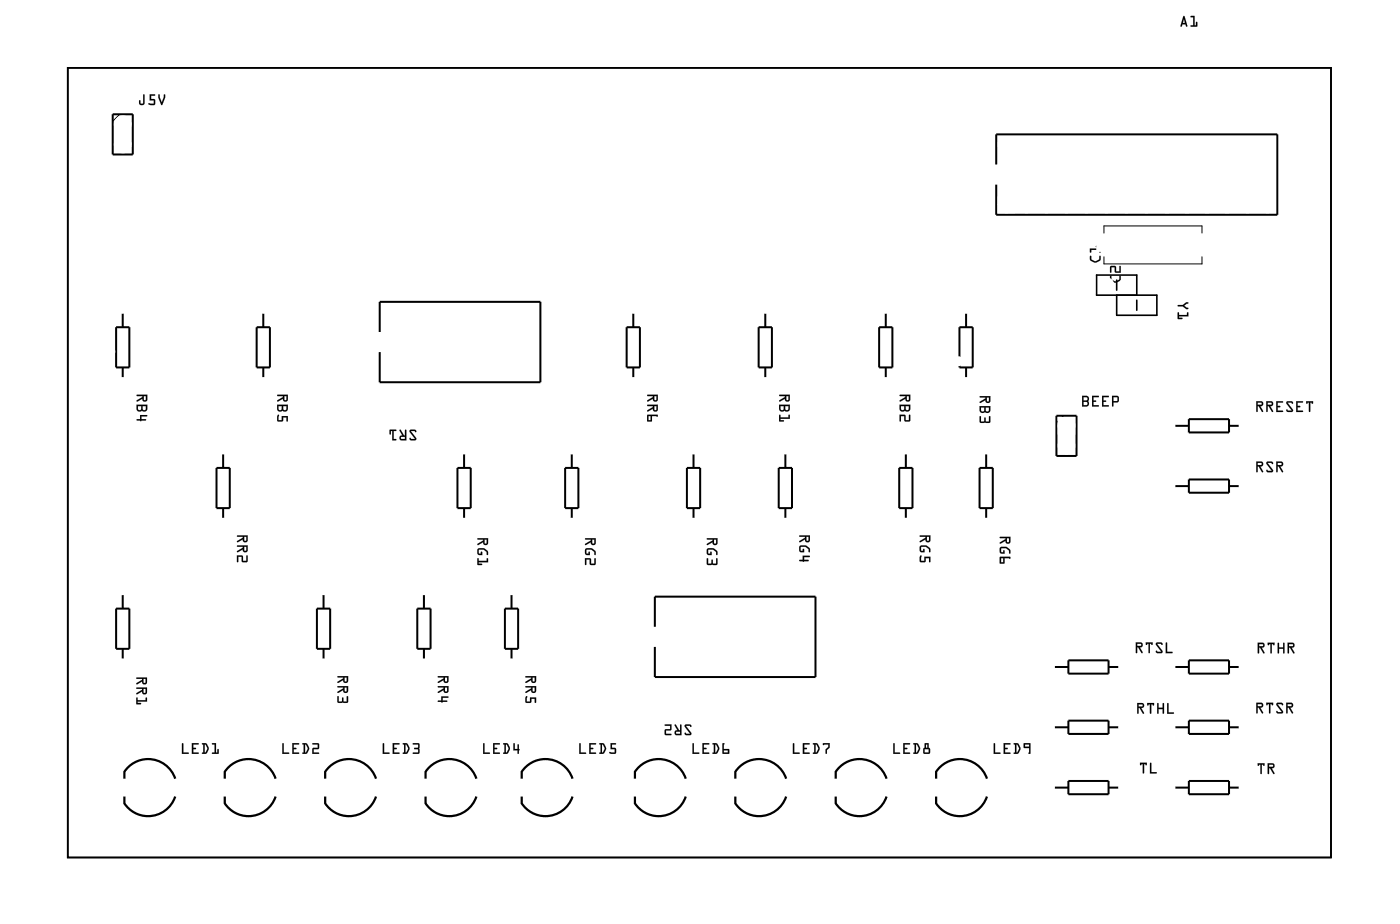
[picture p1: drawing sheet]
<svg xmlns="http://www.w3.org/2000/svg" width="177mm" height="117mm" viewBox="0 0 177 117" stroke-linecap="round" stroke-linejoin="round" font-family="sans-serif">
<path d="M8.6 8.6h159.8v99.8h-159.8zM141.3 37.3v2.5h5v-2.5h-7.6v-2.5h5.1v2.5M141.3 35.4v1.3M143.8 37.9v1.3" fill="none" stroke="#000" stroke-width=".2"/>
<path d="M8.6 8.6h159.8v99.8h-159.8zM15.1 14.4l-.8 .9M139.6 29.5v-.9h12.4v.9M139.6 32.5v.9h12.4v-.9M134.5 52.5l-.9 .9" fill="none" stroke="#000" stroke-width=".13"/>
<g fill="none" stroke="#000" stroke-width=".25">
<path d="M14.3 14.4h2.5v5.1h-2.5zM15.5 39.5v1.9M33.3 39.5v1.9M80.1 39.5v1.9M96.8 39.5v1.9M112 39.5v1.9M122.2 39.5v1.9M126 20.8v-3.8h35.6v10.1h-35.6v-3.8M14.7 41.4h1.7v5h-1.7zM15.5 46.4v1.4M27.4 59.1h1.7v5.1h-1.7zM28.2 57.3v1.8"/>
<path d="M32.5 41.4h1.6v5h-1.6zM33.3 46.4v1.4M48 42v-3.9h20.4v10.2h-20.4v-3.8M57.9 59.1h1.6v5.1h-1.6zM58.7 57.3v1.8M71.5 59.1h1.7v5.1h-1.7zM72.3 57.3v1.8M79.3 41.4h1.6v5h-1.6zM80.1 46.4v1.4M86.9 59.1h1.7v5.1h-1.7zM87.7 57.3v1.8M96 41.4h1.6v5h-1.6z"/>
<path d="M96.8 46.4v1.4M98.5 59.1h1.7v5.1h-1.7zM99.3 57.3v1.8M111.2 41.4h1.7v5h-1.7zM112 46.4v1.4M113.7 59.1h1.7v5.1h-1.7zM114.6 57.3v1.8M121.4 41.4h1.6v5h-1.6zM122.2 46.4v1.4M123.9 59.1h1.7v5.1h-1.7zM124.7 57.3v1.8M133.6 52.5h2.6v5.1h-2.6z"/>
<path d="M148.6 53.8h1.8M150.4 53h5.1v1.6h-5.1zM155.5 53.8h1.3M14.7 76.9h1.7v5.1h-1.7zM15.5 75.1v1.8M28.2 64.2v1.4M40.1 76.9h1.7v5.1h-1.7zM40.9 75.1v1.8M52.8 76.9h1.7v5.1h-1.7zM53.6 75.1v1.8M58.7 64.2v1.4M63.9 76.9h1.6v5.1h-1.6z"/>
<path d="M64.7 75.1v1.8M72.3 64.2v1.4M82.8 79.2v-3.8h20.4v10.2h-20.4v-3.8M87.7 64.2v1.4M99.3 64.2v1.4M114.6 64.2v1.4M124.7 64.2v1.4M148.6 61.4h1.8M150.4 60.6h5.1v1.7h-5.1zM155.5 61.4h1.3M15.5 82v1.3M40.9 82v1.3"/>
<path d="M53.6 82v1.3M64.7 82v1.3M133.3 91.9h1.8M133.3 84.3h1.8M133.3 99.5h1.8M135.1 91.1h5.1v1.6h-5.1zM135.1 83.5h5.1v1.6h-5.1zM135.1 98.7h5.1v1.7h-5.1zM140.2 91.9h1.4M140.2 84.3h1.4M140.2 99.5h1.4M148.6 91.9h1.8"/>
<path d="M148.6 84.3h1.8M148.6 99.5h1.8M150.4 83.5h5.1v1.6h-5.1zM150.4 91.1h5.1v1.6h-5.1zM150.4 98.7h5.1v1.7h-5.1zM155.5 91.9h1.3M155.5 84.3h1.3M155.5 99.5h1.3"/>
</g>
<g fill="none" stroke="#000" stroke-width=".28">
<path d="M15.7 98.4v-.9a3.6 3.6 0 0 1 3.5-1.5 3.6 3.6 0 0 1 3 2.4M28.4 98.4v-.9a3.6 3.6 0 0 1 3.5-1.5 3.6 3.6 0 0 1 3 2.4M41.1 98.4v-.9a3.6 3.6 0 0 1 3.5-1.5 3.6 3.6 0 0 1 3 2.4M53.8 98.4v-.9a3.6 3.6 0 0 1 3.5-1.5 3.6 3.6 0 0 1 3 2.4M66 98.4v-.9a3.6 3.6 0 0 1 3.5-1.5 3.6 3.6 0 0 1 2.9 2.4M80.3 98.4v-.9a3.6 3.6 0 0 1 3.5-1.5 3.6 3.6 0 0 1 2.9 2.4M93 98.4v-.9a3.6 3.6 0 0 1 3.5-1.5 3.6 3.6 0 0 1 2.9 2.4M105.7 98.4v-.9a3.6 3.6 0 0 1 3.5-1.5 3.6 3.6 0 0 1 2.9 2.4M118.4 98.4v-.9a3.6 3.6 0 0 1 3.5-1.5 3.6 3.6 0 0 1 2.9 2.4M15.7 100.7v.8a3.6 3.6 0 0 0 3.5 1.6 3.6 3.6 0 0 0 3-2.4M28.4 100.7v.8a3.6 3.6 0 0 0 3.5 1.6 3.6 3.6 0 0 0 3-2.4M41.1 100.7v.8a3.6 3.6 0 0 0 3.5 1.6 3.6 3.6 0 0 0 3-2.4"/>
<path d="M53.8 100.7v.8a3.6 3.6 0 0 0 3.5 1.6 3.6 3.6 0 0 0 3-2.4M66 100.7v.8a3.6 3.6 0 0 0 3.5 1.6 3.6 3.6 0 0 0 2.9-2.4M80.3 100.7v.8a3.6 3.6 0 0 0 3.5 1.6 3.6 3.6 0 0 0 2.9-2.4M93 100.7v.8a3.6 3.6 0 0 0 3.5 1.6 3.6 3.6 0 0 0 2.9-2.4M105.7 100.7v.8a3.6 3.6 0 0 0 3.5 1.6 3.6 3.6 0 0 0 2.9-2.4M118.4 100.7v.8a3.6 3.6 0 0 0 3.5 1.6 3.6 3.6 0 0 0 2.9-2.4"/>
</g>
<g fill="#000">
<path d="M18.1 11.9l.2 .1v1a.37 .37 0 0 1-.4 .3 .37 .37 0 0 1-.3-.3v-.3a.1 .1 0 0 1 .1 0 .1 .1 0 0 1 .1 0v.4h.3zM18.1 12v1.1h-.3l-.1-.4-.1 .3a.35 .35 0 0 0 .3 .3 .35 .35 0 0 0 .4-.3v-1zM18.9 11.9h.6a.1 .1 0 0 1 .1 .1 .1 .1 0 0 1-.1 .1h-.4v.4l.5 .1v.6l-.1 .1-.7-.1a.1 .1 0 0 1 0-.1 .1 .1 0 0 1 .1-.1l.6 .1v-.4h-.6zM18.9 11.9v.8h.6v.4l-.6-.1a.16 .16 0 0 0-.1 .3 .15 .15 0 0 0 .3 0h.4l.1-.1v-.6l-.1-.1h-.4v-.4h.4l.1-.1-.1-.1zM20 11.9l.2 .1v.3l.3 .6 .2-.6v-.3a.1 .1 0 0 1 .1-.1 .1 .1 0 0 1 .1 .1v.3l-.4 1-.5-1zM20.1 12l-.1 .3 .4 .9 .1 .1 .4-1v-.3h-.2v.3l-.2 .7-.3-.7v-.3z"/>
<path d="M18.1 11.9l.2 .1v1a.36 .36 0 0 1-.4 .3 .36 .36 0 0 1-.3-.3v-.3h.1h.1v.4l.3-.1zM18.9 11.9h.6l.1 .1-.1 .1h-.4v.4h.4l.1 .1v.6l-.1 .1h-.4a.15 .15 0 0 1-.3 0 .16 .16 0 0 1 .1-.3l.6 .1v-.4h-.6zM20.1 11.9l.1 .1v.3l.3 .6 .2-.6v-.3h.2v.3l-.4 1-.1-.1-.4-.9z"/>
<path d="M149.7 2l.2 .1 .3 1.2-.1 .1-.1-.1v-.2h-.4l-.1 .3-.2-.1zM149.7 2l-.4 1.3 .2 .1 .1-.3h.4v.2l.1 .1 .1-.1-.4-1.2zM149.8 2.4l-.2 .5h.3zM149.8 2.4l.1 .5h-.3zM150.6 2h.5v1.2h.2v-.4a.1 .1 0 0 1 .1-.1 .1 .1 0 0 1 .1 .1l-.1 .6h-.7a.1 .1 0 0 1-.1-.1 .1 .1 0 0 1 .1-.1h.2v-1h-.3zM150.6 2v.2h.3v1h-.3v.1l.8 .1v-.6h-.1v.4h-.2v-1.2z"/>
<path d="M149.7 2l.1 .1 .4 1.2-.1 .1-.1-.1v-.2h-.4l-.1 .2h-.2zM149.8 2.4l-.2 .5h.3zM150.6 2h.5v1.2h.2v-.4h.1v.6l-.8-.1v-.1h.3v-1h-.3z"/>
<path d="M137.9 32.3l.1 .1 .1 .4 .5 .2 .4-.2 .1-.4 .1-.1v.1a.62 .62 0 0 1-.6 .8l-.7-.3zM137.9 31.4h1.2v-.2h-.4l-.1-.1h.6v.8h-.1v-.3h-1.1v.3h-.1z"/>
<path d="M137.9 32.3l.1 .1 .1 .4 .5 .2 .4-.2v-.4a.1 .1 0 0 1 .1-.1 .1 .1 0 0 1 .1 .1l-.1 .5-.5 .3-.7-.3zM137.9 32.4v.5l.5 .3a.83 .83 0 0 0 .8-.4v-.4l-.1-.1v.5l-.4 .2h-.3l-.3-.2-.1-.4zM137.9 31.4h1.2v-.2h-.4a.1 .1 0 0 1-.1-.1 .1 .1 0 0 1 .1 0h.5v.7a.1 .1 0 0 1-.1 .1 .1 .1 0 0 1-.1-.1l.1-.2h-1.1l.1 .2a.1 .1 0 0 1-.1 .1 .1 .1 0 0 1-.1-.1zM137.9 31.4v.5h.1v-.3h1.1v.3h.1v-.8h-.6l.1 .1h.4v.2z"/>
<path d="M140.4 34.9h.2v.4l.5 .3 .5-.3v-.4h.1l.1 .1a.62 .62 0 0 1-.7 .7l-.6-.3zM140.5 33.7l.6-.1 .1 .2v.5h.4v-.6l.1-.1 .1 .9-.7-.1-.1-.6h-.4v.6l-.1 .1z"/>
<path d="M140.4 34.9h.2v.4l.5 .2 .5-.2v-.3a.1 .1 0 0 1 .1-.1 .1 .1 0 0 1 .1 .1l-.1 .5-.6 .2-.7-.3zM140.4 34.9l.1 .5 .4 .3a.83 .83 0 0 0 .9-.4v-.3l-.1-.1-.1 .4-.4 .2h-.2l-.4-.2v-.4zM140.5 33.6h.6l.1 .7h.4v-.6a.1 .1 0 0 1 .1-.1 .1 .1 0 0 1 .1 .1v.8l-.8-.1v-.6h-.4v.6a.1 .1 0 0 1-.1 .1 .1 .1 0 0 1-.1-.1zM140.5 33.7v.8l.1-.1v-.6h.4l.1 .6 .7 .1-.1-.9-.1 .1v.6h-.4v-.5l-.1-.2z"/>
<path d="M149 38.6l.6-.1 .5-.3h.2v.1l-.2 .1-.3 .2 .3 .3h.2v.1l-.2 .1-.5-.4h-.6zM149 39.5h.1v.3h1l.1-.3h.1v.5h-1.2v.2h.4l.1 .1h-.6z"/>
<path d="M149 38.6l.6-.1 .5-.3h.1a.1 .1 0 0 1 .1 .1 .1 .1 0 0 1-.1 .1h-.1l-.3 .2 .3 .3h.1a.1 .1 0 0 1 .1 .1 .1 .1 0 0 1-.1 .1h-.1l-.5-.4h-.6zM149 38.6v.1h.6l.5 .4 .2-.1-.5-.4 .3-.2 .2-.1v-.1h-.2l-.5 .4zM149 39.5h.1v.3h1v-.3a.1 .1 0 0 1 .1 0 .1 .1 0 0 1 .1 0v.5h-1.2v.2l.4-.1a.1 .1 0 0 1 .1 .1 .1 .1 0 0 1-.1 .1h-.5zM149 39.5v.8h.6l-.1-.1h-.4v-.2h1.2v-.5h-.1v.3h-1.1v-.3z"/>
<path d="M17.3 49.9h1.3v.6a.31 .31 0 0 1-.3 .2 .31 .31 0 0 1-.3-.3l-.7 .3v-.1l.7-.4v-.1h-.7zM18.2 50.1v.4l.2 .1 .1-.5zM17.3 51.1h1.3v.6a.39 .39 0 0 1-.2 .3 .39 .39 0 0 1-.4-.1l-.4 .1a.36 .36 0 0 1-.3-.3zM17.4 51.3v.4a.21 .21 0 0 0 .3 .1 .21 .21 0 0 0 .2-.1v-.4zM18 51.3v.4a.21 .21 0 0 0 .2 .1 .21 .21 0 0 0 .3-.1v-.4zM17.7 52.4l.9 .1v.1h-.7v.4h.5l.1 .1h-.6l-.1 .1-.1-.1h-.4v-.1h.4z"/>
<path d="M17.3 49.9h1.3v.6a.32 .32 0 0 1-.3 .3 .32 .32 0 0 1-.3-.4l-.6 .3a.1 .1 0 0 1-.1 0 .1 .1 0 0 1 0-.1l.7-.4v-.1h-.7zM17.3 49.9v.1h.7v.2l-.7 .4v.1l.7-.3a.31 .31 0 0 0 .3 .4 .31 .31 0 0 0 .3-.3v-.6zM18.2 50.1v.4l.2 .1 .1-.5zM18.2 50h.3l-.1 .6-.2-.1zM17.3 51.1h1.3v.6a.4 .4 0 0 1-.2 .3 .4 .4 0 0 1-.5-.1l-.3 .1a.37 .37 0 0 1-.3-.3zM17.3 51.1v.6a.39 .39 0 0 0 .2 .3 .39 .39 0 0 0 .5-.1 .39 .39 0 0 0 .4 .1 .39 .39 0 0 0 .2-.3v-.6zM17.4 51.3l.1 .4a.2 .2 0 0 0 .2 .1 .2 .2 0 0 0 .2-.1v-.4zM17.4 51.3h.5v.4a.22 .22 0 0 1-.2 .1 .22 .22 0 0 1-.3-.1zM18 51.3v.4a.2 .2 0 0 0 .2 .1 .2 .2 0 0 0 .2-.1l.1-.4zM18 51.3h.5v.4a.22 .22 0 0 1-.3 .1 .22 .22 0 0 1-.2-.1zM17.7 52.4h.8a.1 .1 0 0 1 .1 .1 .1 .1 0 0 1-.1 .1h-.6v.4h.5a.1 .1 0 0 1 .1 .1 .1 .1 0 0 1-.1 .1l-.5-.1a.1 .1 0 0 1-.1 .1 .1 .1 0 0 1-.1-.1l-.3 .1a.1 .1 0 0 1-.1-.1 .1 .1 0 0 1 .1-.1h.3zM17.7 52.4v.6h-.4v.1h.4l.1 .1 .1-.1h.6l-.1-.1h-.5v-.4h.7v-.1z"/>
<path d="M35.1 49.9h1.3v.6a.32 .32 0 0 1-.3 .2 .32 .32 0 0 1-.3-.3l-.7 .3v-.1l.7-.4v-.1h-.7zM36 50.1v.4l.2 .1v-.5zM35.1 51.1h1.3v.6a.39 .39 0 0 1-.3 .3 .39 .39 0 0 1-.4-.1l-.3 .1a.36 .36 0 0 1-.3-.3zM35.2 51.3v.4a.21 .21 0 0 0 .2 .1 .21 .21 0 0 0 .2-.1v-.4zM35.8 51.3v.4a.21 .21 0 0 0 .2 .1 .21 .21 0 0 0 .2-.1v-.4zM35.2 52.4l.1 .1-.1 .6h.4v-.5h.8v.6h-.2v-.4h-.4v.4l-.6 .1-.1-.2v-.4z"/>
<path d="M35.1 49.9h1.3v.6a.32 .32 0 0 1-.3 .3 .32 .32 0 0 1-.3-.4l-.6 .3a.1 .1 0 0 1-.1 0 .1 .1 0 0 1 0-.1l.7-.4v-.1h-.7zM35.1 49.9v.1h.7v.2l-.7 .4v.1l.7-.3a.31 .31 0 0 0 .2 .4 .31 .31 0 0 0 .4-.3v-.6zM36 50.1v.4l.2 .1v-.5zM36 50h.2v.6l-.2-.1zM35 51.1h1.4v.6a.4 .4 0 0 1-.2 .3 .4 .4 0 0 1-.5-.1l-.3 .1a.37 .37 0 0 1-.4-.3zM35.1 51.1v.6a.39 .39 0 0 0 .2 .3 .39 .39 0 0 0 .4-.1 .39 .39 0 0 0 .4 .1 .39 .39 0 0 0 .3-.3v-.6zM35.2 51.3v.4a.2 .2 0 0 0 .2 .1 .2 .2 0 0 0 .2-.1v-.4zM35.2 51.3h.5v.4a.22 .22 0 0 1-.3 .1 .22 .22 0 0 1-.2-.1zM35.8 51.3v.4a.2 .2 0 0 0 .2 .1 .2 .2 0 0 0 .2-.1v-.4zM35.8 51.3h.4v.4a.22 .22 0 0 1-.2 .1 .22 .22 0 0 1-.2-.1zM35.2 52.4l.1 .1-.1 .6h.4v-.5h.8v.6a.1 .1 0 0 1-.1 .1 .1 .1 0 0 1-.1-.1v-.4h-.4v.4l-.1 .1-.6-.1-.1-.5zM35.2 52.4l-.1 .3v.4l.1 .2 .6-.1v-.5h.4l.1 .5h.1v-.6h-.8l.1 .5h-.5l.1-.6z"/>
<path d="M51.9 54.4l.5-.1 .2 .1v.2l-.1-.1h-.5l.7 .9-.2 .2-.5 .1-.2-.2 .1-.2 .1 .2h.5l-.7-.9zM50.6 54.3h.1l.4 .7h.1v-.7h.1l.1 .1v1.3h-.6a.32 .32 0 0 1-.3-.4 .32 .32 0 0 1 .4-.3zM50.7 55.2l.1 .3h.4v-.3zM49.3 54.3h.8v.2h-.3v1h.3v.1l-.5 .1v-1.2h-.2v.4h-.1z"/>
<path d="M51.8 54.3h.7l.2 .2a.13 .13 0 0 1-.2 .1 .13 .13 0 0 1-.1-.1h-.4l.6 .8a.21 .21 0 0 1 .1 .2 .21 .21 0 0 1-.2 .2l-.6-.1-.1-.2a.13 .13 0 0 1 .1-.1 .13 .13 0 0 1 .1 .2l.5-.1-.7-.8zM51.9 54.4l-.1 .2 .7 .9h-.5l-.1-.2-.1 .2 .1 .1h.6a.2 .2 0 0 0 .1-.3l-.6-.8h.4l.2 .1v-.2l-.2-.1zM50.6 54.3h.1l.4 .7h.1v-.6a.1 .1 0 0 1 .1-.1 .1 .1 0 0 1 .1 .1v1.3h-.6a.32 .32 0 0 1-.3-.4 .32 .32 0 0 1 .4-.3l-.4-.6zM50.6 54.3l.3 .7a.31 .31 0 0 0-.4 .3 .31 .31 0 0 0 .3 .3l.6 .1v-1.3l-.1-.1-.1 .1v.6h-.1l-.4-.7zM50.7 55.2l.1 .3h.4v-.3zM50.7 55.2h.5v.3h-.4zM49.3 54.3h.8a.1 .1 0 0 1 0 .1 .1 .1 0 0 1 0 .1h-.3v1h.3a.1 .1 0 0 1 0 .1 .1 .1 0 0 1 0 .1h-.5v-1.2h-.2l.1 .3a.1 .1 0 0 1-.1 .1 .1 .1 0 0 1-.1-.1zM49.3 54.3v.6h.1v-.4h.2v1.2l.5-.1v-.1h-.3v-1h.3v-.1z"/>
<path d="M81.9 49.9h1.3v.6a.32 .32 0 0 1-.3 .2 .32 .32 0 0 1-.3-.3l-.7 .3v-.1l.7-.4v-.1h-.7zM82.8 50.1v.4l.2 .1v-.5zM81.9 51.2l1.3-.1v.6a.32 .32 0 0 1-.3 .3 .32 .32 0 0 1-.3-.4l-.7 .4v-.1l.7-.5v-.1h-.7zM82.8 51.3v.5h.2v-.5zM81.9 52.4h1.2l.1 .2-.1 .1-.1-.1h-.5l-.1 .6-.5 .1v-.1zM82 52.6v.5h.3v-.5z"/>
<path d="M81.9 49.9h1.3v.6a.32 .32 0 0 1-.3 .3 .32 .32 0 0 1-.3-.4l-.6 .3a.1 .1 0 0 1-.1 0 .1 .1 0 0 1 0-.1l.7-.4v-.1h-.7zM81.9 49.9v.1h.7v.2l-.7 .4v.1l.7-.3a.31 .31 0 0 0 .2 .4 .31 .31 0 0 0 .4-.3v-.6zM82.8 50.1v.4l.2 .1v-.5zM82.8 50h.2v.6l-.2-.1zM81.9 51.2l1.3-.1v.6a.32 .32 0 0 1-.3 .3 .32 .32 0 0 1-.3-.4l-.6 .4a.1 .1 0 0 1-.1 0 .1 .1 0 0 1 0-.2l.7-.4v-.1h-.7zM81.9 51.2v.1h.7v.1l-.7 .4v.2l.7-.4a.31 .31 0 0 0 .2 .4 .31 .31 0 0 0 .4-.3v-.6zM82.8 51.3v.5h.2v-.5zM82.8 51.3h.2v.5h-.2zM81.9 52.4h1.2l.1 .2a.1 .1 0 0 1-.1 .1 .1 .1 0 0 1-.1-.1h-.5v.7h-.6l-.1-.1zM81.9 52.4v.8v.1l.5-.1 .1-.6h.5l.1 .1 .1-.1-.1-.2zM82 52.6v.5h.3v-.5zM82 52.6h.3v.5h-.3z"/>
<path d="M98.6 49.9h1.3v.6a.32 .32 0 0 1-.3 .2 .32 .32 0 0 1-.3-.3l-.7 .3v-.1l.7-.4v-.1h-.7zM99.5 50.1v.4l.2 .1v-.5zM98.6 51.1h1.3v.6a.39 .39 0 0 1-.3 .3 .39 .39 0 0 1-.4-.1l-.3 .1a.36 .36 0 0 1-.3-.3zM98.7 51.3v.4a.21 .21 0 0 0 .2 .1 .21 .21 0 0 0 .2-.1v-.4zM99.3 51.3v.4a.21 .21 0 0 0 .2 .1 .21 .21 0 0 0 .2-.1v-.4zM98.6 52.4l.1 .1v.3h1v-.3l.2-.1v.5h-1.2v.2h.4l.1 .1-.6 .1z"/>
<path d="M98.6 49.9h1.3v.6a.32 .32 0 0 1-.3 .3 .32 .32 0 0 1-.3-.4l-.6 .3a.1 .1 0 0 1-.1 0 .1 .1 0 0 1 0-.1l.7-.4v-.1h-.7zM98.6 49.9v.1h.7v.2l-.7 .4v.1l.7-.3a.31 .31 0 0 0 .2 .4 .31 .31 0 0 0 .4-.3v-.6zM99.5 50.1v.4l.2 .1v-.5zM99.5 50h.2v.6l-.2-.1zM98.5 51.1h1.4v.6a.4 .4 0 0 1-.2 .3 .4 .4 0 0 1-.5-.1l-.3 .1a.37 .37 0 0 1-.4-.3zM98.6 51.1v.6a.39 .39 0 0 0 .2 .3 .39 .39 0 0 0 .4-.1 .39 .39 0 0 0 .4 .1 .39 .39 0 0 0 .3-.3v-.6zM98.7 51.3v.4a.2 .2 0 0 0 .2 .1 .2 .2 0 0 0 .2-.1v-.4zM98.7 51.3h.5v.4a.22 .22 0 0 1-.3 .1 .22 .22 0 0 1-.2-.1zM99.3 51.3v.4a.2 .2 0 0 0 .2 .1 .2 .2 0 0 0 .2-.1v-.4zM99.3 51.3h.4v.4a.22 .22 0 0 1-.2 .1 .22 .22 0 0 1-.2-.1zM98.6 52.4l.1 .1v.3h1v-.3a.1 .1 0 0 1 .1-.1 .1 .1 0 0 1 .1 .1v.4h-1.2v.2h.4a.1 .1 0 0 1 .1 .1 .1 .1 0 0 1-.1 .1l-.6-.1zM98.6 52.4v.9l.6-.1-.1-.1h-.4v-.2h1.2v-.5l-.1 .1-.1 .3h-1v-.3z"/>
<path d="M113.8 49.9h1.4v.6a.32 .32 0 0 1-.4 .2 .32 .32 0 0 1-.3-.3l-.7 .3v-.1l.7-.4v-.1h-.7zM114.7 50.1v.4l.2 .1 .1-.5zM113.8 51.1h1.4v.6a.39 .39 0 0 1-.3 .3 .39 .39 0 0 1-.4-.1l-.4 .1a.36 .36 0 0 1-.3-.3zM114 51.3v.4a.21 .21 0 0 0 .2 .1 .21 .21 0 0 0 .2-.1v-.4zM114.6 51.3v.4a.21 .21 0 0 0 .2 .1 .21 .21 0 0 0 .2-.1v-.4zM113.8 52.4l.7 .1 .1 .6h.4v-.6l.1-.1v.8l-.1 .1h-.5l-.1-.2v-.5h-.4v.6l-.2 .1z"/>
<path d="M113.8 49.9h1.4v.6a.32 .32 0 0 1-.4 .3 .32 .32 0 0 1-.3-.4l-.6 .3a.1 .1 0 0 1-.1 0 .1 .1 0 0 1 0-.1l.7-.4v-.1h-.7zM113.8 49.9v.1h.7v.2l-.7 .4v.1l.7-.3a.31 .31 0 0 0 .3 .4 .31 .31 0 0 0 .3-.3l.1-.6zM114.7 50.1v.4l.2 .1 .1-.5zM114.7 50h.3l-.1 .6-.2-.1zM113.8 51.1h1.4v.6a.4 .4 0 0 1-.3 .3 .4 .4 0 0 1-.4-.1l-.4 .1a.37 .37 0 0 1-.3-.3zM113.8 51.1v.6a.39 .39 0 0 0 .3 .3 .39 .39 0 0 0 .4-.1 .39 .39 0 0 0 .4 .1 .39 .39 0 0 0 .2-.3l.1-.6zM114 51.3v.4a.2 .2 0 0 0 .2 .1 .2 .2 0 0 0 .2-.1v-.4zM114 51.3h.4v.4a.22 .22 0 0 1-.2 .1 .22 .22 0 0 1-.2-.1zM114.6 51.3v.4a.2 .2 0 0 0 .2 .1 .2 .2 0 0 0 .2-.1v-.4zM114.6 51.3h.4v.4a.22 .22 0 0 1-.2 .1 .22 .22 0 0 1-.2-.1zM113.8 52.4l.7 .1 .1 .6h.4v-.6a.1 .1 0 0 1 .1-.1 .1 .1 0 0 1 .1 .1v.6l-.2 .2-.6-.1v-.6h-.4v.6a.1 .1 0 0 1-.1 .1 .1 .1 0 0 1-.1-.1zM113.8 52.4v.9l.2-.1v-.6h.4v.5l.1 .2h.5l.1-.1v-.8l-.1 .1v.6h-.4l-.1-.6z"/>
<path d="M123.9 50.1h1.4v.6a.31 .31 0 0 1-.4 .2 .31 .31 0 0 1-.2-.3l-.7 .3-.1-.1 .8-.4v-.2h-.7zM124.8 50.2v.5h.2l.1-.5zM123.9 51.3h1.4v.5a.39 .39 0 0 1-.3 .4 .39 .39 0 0 1-.4-.1l-.3 .1a.36 .36 0 0 1-.4-.4zM124.1 51.5v.3a.21 .21 0 0 0 .2 .2 .21 .21 0 0 0 .2-.2v-.3zM124.7 51.5v.3a.21 .21 0 0 0 .2 .2 .21 .21 0 0 0 .2-.2v-.3zM123.9 52.6h.2v.7l.4-.1v-.4h.1h.1v.4l.4 .1v-.6l.1-.1 .1 .7-.2 .2-.5-.1h-.6l-.1-.1z"/>
<path d="M123.9 50.1l1.4-.1v.7a.32 .32 0 0 1-.4 .2 .32 .32 0 0 1-.2-.3l-.6 .3a.1 .1 0 0 1-.2 0 .1 .1 0 0 1 .1-.1l.7-.4v-.2h-.7zM123.9 50.1l.1 .1h.7v.2l-.7 .4v.1l.7-.4a.31 .31 0 0 0 .2 .4 .31 .31 0 0 0 .4-.2v-.6zM124.8 50.2v.5h.2l.1-.5zM124.8 50.2h.3l-.1 .6-.2-.1zM123.9 51.3h1.4v.5a.4 .4 0 0 1-.3 .4 .4 .4 0 0 1-.4-.1l-.3 .1a.37 .37 0 0 1-.4-.4zM123.9 51.3v.5a.39 .39 0 0 0 .3 .4 .39 .39 0 0 0 .4-.1 .39 .39 0 0 0 .4 .1 .39 .39 0 0 0 .3-.4v-.5zM124.1 51.5v.3a.2 .2 0 0 0 .2 .2 .2 .2 0 0 0 .2-.2v-.3zM124.1 51.5h.4v.3a.22 .22 0 0 1-.2 .2 .22 .22 0 0 1-.2-.2zM124.7 51.5v.3a.2 .2 0 0 0 .2 .2 .2 .2 0 0 0 .2-.2v-.3zM124.7 51.5h.4v.3a.22 .22 0 0 1-.2 .2 .22 .22 0 0 1-.2-.2zM123.9 52.6h.2v.7l.4-.1v-.4a.1 .1 0 0 1 .1-.1 .1 .1 0 0 1 .1 .1v.4l.4 .1v-.6a.1 .1 0 0 1 .1-.1 .1 .1 0 0 1 .1 .1v.6l-.1 .1h-.6l-.5 .1-.2-.2zM123.9 52.6v.7l.1 .1h.6h.5l.2-.1-.1-.7-.1 .1v.6h-.4l-.1-.5-.1 .5h-.4v-.7z"/>
<path d="M136.9 50h.5a.4 .4 0 0 1 .4 .3 .4 .4 0 0 1-.2 .4l.2 .3a.37 .37 0 0 1-.4 .4h-.5zM136.9 50v1.4h.5a.39 .39 0 0 0 .3-.3 .39 .39 0 0 0-.1-.4 .39 .39 0 0 0 .1-.4 .39 .39 0 0 0-.3-.3zM137.1 50.8v.4h.3a.2 .2 0 0 0 .2-.2 .2 .2 0 0 0-.2-.2zM137 50.8h.4a.22 .22 0 0 1 .2 .2 .22 .22 0 0 1-.2 .2h-.4zM137.1 50.2v.4h.3a.2 .2 0 0 0 .2-.2 .2 .2 0 0 0-.2-.2zM137 50.2h.4a.22 .22 0 0 1 .2 .2 .22 .22 0 0 1-.2 .2h-.4zM138.1 50h.8a.1 .1 0 0 1 .1 .1 .1 .1 0 0 1-.1 .1h-.6v.4h.3a.1 .1 0 0 1 .1 .1 .1 .1 0 0 1-.1 .1h-.3v.4h.6a.1 .1 0 0 1 .1 .1 .1 .1 0 0 1-.1 .1h-.8zM138.1 50v1.4h.9v-.2h-.7v-.4l.4-.1-.4-.1v-.4h.6l.1-.1zM139.4 50h.8a.1 .1 0 0 1 .1 .1 .1 .1 0 0 1-.1 .1h-.6v.4h.2a.1 .1 0 0 1 .1 .1 .1 .1 0 0 1-.1 .1h-.2v.4h.6a.1 .1 0 0 1 .1 .1 .1 .1 0 0 1-.1 .1h-.8zM139.4 50v1.4h.8v-.2h-.6v-.4l.3-.1-.3-.1v-.4h.6l.1-.1zM140.7 50h.7l.1 .3v.5l-.7 .1 .1 .4a.1 .1 0 0 1-.1 .1 .1 .1 0 0 1-.1-.1zM140.7 50v1.3l.1 .1v-.1v-.4l.7-.1v-.5l-.1-.3zM140.8 50.2v.5h.5v-.5zM140.8 50.2h.5v.5h-.5z"/>
<path d="M136.9 50h.5a.39 .39 0 0 1 .3 .3 .39 .39 0 0 1-.1 .4l.2 .3a.36 .36 0 0 1-.4 .4h-.5zM137.1 50.8v.4h.3a.21 .21 0 0 0 .2-.2 .21 .21 0 0 0-.2-.2zM137.1 50.2v.4h.3a.21 .21 0 0 0 .2-.2 .21 .21 0 0 0-.2-.2zM138.1 50l.9 .1-.1 .1h-.6v.4h.3l.1 .1-.1 .1h-.3v.4h.7v.2h-.9zM139.4 50l.9 .1-.1 .1h-.6v.4h.3v.1v.1h-.3v.4h.6v.2h-.8zM140.7 50h.7l.1 .3v.5l-.7 .1v.4v.1l-.1-.1zM140.8 50.2v.5h.5v-.5z"/>
<path d="M158.9 50.7h.6a.32 .32 0 0 1 .3 .4 .32 .32 0 0 1-.4 .2l.4 .6a.11 .11 0 0 1-.1 .2 .1 .1 0 0 1-.1-.1l-.4-.7h-.1v.7a.1 .1 0 0 1-.1 .1 .1 .1 0 0 1-.1-.1zM158.9 50.7l.1 1.4 .1-.1v-.7h.1l.4 .7h.2l-.4-.7a.31 .31 0 0 0 .4-.2 .31 .31 0 0 0-.3-.4zM159.1 50.9v.2h.5l-.1-.2zM159.1 50.9h.5v.2l-.5 .1zM160.2 50.7h.6a.32 .32 0 0 1 .3 .4 .32 .32 0 0 1-.4 .2l.3 .6a.1 .1 0 0 1 0 .2 .1 .1 0 0 1-.1-.1l-.4-.7h-.1v.7a.1 .1 0 0 1-.1 .1 .1 .1 0 0 1-.1-.1zM160.2 50.7v1.4l.1-.1v-.7h.2l.4 .7h.1l-.3-.7a.31 .31 0 0 0 .3-.2 .31 .31 0 0 0-.2-.4zM160.4 50.9v.2h.5l-.1-.2zM160.3 50.9h.5l.1 .2-.6 .1zM161.4 50.7h.8a.1 .1 0 0 1 .1 .1 .1 .1 0 0 1-.1 .1h-.6v.4h.3a.1 .1 0 0 1 .1 .1 .1 .1 0 0 1-.1 .1h-.3v.4h.6a.1 .1 0 0 1 .1 .1 .1 .1 0 0 1-.1 .1h-.8zM161.4 50.7v1.4h.9v-.2h-.7v-.4l.4-.1-.4-.1v-.4h.6l.1-.1zM162.8 50.8l.6-.1 .2 .2a.13 .13 0 0 1-.2 .1 .13 .13 0 0 1-.1-.1h-.4l.6 .8v.3l-.7 .1-.1-.3a.13 .13 0 0 1 .1 0 .13 .13 0 0 1 .1 .1h.5l-.7-.9zM162.8 50.8l-.1 .2 .7 .9h-.5l-.1-.1-.1 .1 .2 .1 .5 .1a.19 .19 0 0 0 .1-.2 .19 .19 0 0 0 0-.1l-.6-.9h.4l.2 .1v-.2l-.2-.1zM164 50.7h.7a.1 .1 0 0 1 .1 .1 .1 .1 0 0 1-.1 .1h-.6v.4h.3a.1 .1 0 0 1 .1 .1 .1 .1 0 0 1-.1 .1h-.3v.4h.6a.1 .1 0 0 1 .1 .1 .1 .1 0 0 1-.1 .1h-.7zM164 50.7v1.4h.8v-.2h-.7v-.4l.4-.1-.4-.1v-.4h.6l.1-.1zM165.2 50.7h.9v.2a.1 .1 0 0 1-.1 .1 .1 .1 0 0 1-.1-.1h-.2l.1 1.1a.1 .1 0 0 1-.1 .1 .1 .1 0 0 1-.1-.1v-1.1h-.2a.11 .11 0 0 1 0 .1 .11 .11 0 0 1-.2 0zM165.2 50.7l.1 .3 .1-.1h.2v1.1l.1 .1v-1.2h.2l.1 .1 .1-.3z"/>
<path d="M158.9 58.3h.6a.32 .32 0 0 1 .3 .4 .32 .32 0 0 1-.4 .2l.4 .6a.11 .11 0 0 1-.1 .2 .1 .1 0 0 1-.1-.1l-.4-.7h-.1v.7a.1 .1 0 0 1-.1 .1 .1 .1 0 0 1-.1-.1zM158.9 58.3l.1 1.4 .1-.1v-.7h.1l.4 .7h.2l-.4-.7a.31 .31 0 0 0 .4-.2 .31 .31 0 0 0-.3-.4zM159.1 58.5v.3l.5-.1-.1-.2zM159.1 58.5h.5v.2l-.5 .1zM160.2 58.4l.7-.1 .2 .3a.13 .13 0 0 1-.2 0 .13 .13 0 0 1-.1-.1h-.4l.6 .9v.2l-.7 .1-.1-.2a.13 .13 0 0 1 .1-.1 .13 .13 0 0 1 .1 .1h.5l-.7-.8zM160.2 58.4v.2l.7 .9h-.5l-.1-.1-.1 .1 .1 .2h.5a.19 .19 0 0 0 .2-.1 .19 .19 0 0 0 0-.2l-.7-.9h.5l.2 .1v-.2l-.2-.1zM161.4 58.3h.6a.32 .32 0 0 1 .3 .4 .32 .32 0 0 1-.4 .2l.4 .6a.1 .1 0 0 1 0 .2 .11 .11 0 0 1-.2-.1l-.4-.7h-.1v.7a.1 .1 0 0 1-.1 .1 .1 .1 0 0 1-.1-.1zM161.4 58.3l.1 1.4 .1-.1v-.7h.1l.4 .7h.2l-.4-.7a.31 .31 0 0 0 .4-.2 .31 .31 0 0 0-.3-.4zM161.6 58.5v.3l.5-.1v-.2zM161.6 58.5h.5v.2l-.5 .1z"/>
<path d="M158.9 50.7h.6a.32 .32 0 0 1 .3 .4 .32 .32 0 0 1-.4 .2l.4 .7-.1 .1-.5-.8h-.1v.7l-.1 .1zM159.1 50.9v.2h.5v-.2zM160.2 50.7h.6a.32 .32 0 0 1 .2 .4 .32 .32 0 0 1-.3 .2l.3 .7-.1 .1-.4-.8h-.1v.7l-.2 .1zM160.4 50.9v.2h.5l-.1-.2zM161.4 50.7l.9 .1-.1 .1h-.6v.4h.3l.1 .1-.1 .1h-.3v.4h.7v.2h-.9zM162.8 50.8l.5-.1 .3 .2-.1 .1-.1-.1h-.5l.7 .9-.1 .3h-.6l-.2-.2 .1-.2 .1 .2h.5l-.7-.9zM164 50.7l.8 .1-.1 .1h-.6v.4h.3l.1 .1-.1 .1h-.3v.4h.7v.2h-.8zM165.2 50.7h.9l-.1 .3-.1-.1h-.2v1.2l-.1-.1v-1.1h-.2l-.1 .1z"/>
<path d="M158.9 58.3h.6a.32 .32 0 0 1 .3 .4 .32 .32 0 0 1-.4 .2l.4 .7-.1 .1-.5-.8h-.1v.7l-.1 .1zM159.1 58.5v.3l.5-.1v-.2zM160.2 58.4l.6-.1 .2 .2v.1l-.2-.1h-.4l.6 .9-.1 .3h-.5l-.2-.2 .1-.1 .1 .1h.5l-.7-.9zM161.4 58.3h.6a.32 .32 0 0 1 .3 .4 .32 .32 0 0 1-.4 .2l.4 .7-.1 .1-.5-.8h-.1v.7l-.1 .1zM161.6 58.5v.3l.5-.1v-.2z"/>
<path d="M30 67.7h1.3v.6a.31 .31 0 0 1-.3 .2 .31 .31 0 0 1-.3-.3l-.7 .3v-.1l.7-.4v-.2h-.7zM30.9 67.8v.5h.2l.1-.5zM30 68.9h1.3v.6a.31 .31 0 0 1-.3 .3 .31 .31 0 0 1-.3-.4l-.7 .4v-.1l.7-.5v-.1h-.7zM30.9 69.1v.5h.2l.1-.5zM30 70.2h.7v.7h.5v-.6l.1-.1v.7l-.1 .2-.5-.1-.1-.1v-.5h-.5v.6h-.1z"/>
<path d="M30 67.7h1.3v.6a.32 .32 0 0 1-.3 .2 .32 .32 0 0 1-.3-.3l-.6 .3a.1 .1 0 0 1-.1 0 .1 .1 0 0 1 0-.1l.7-.4v-.2h-.7zM30 67.7v.1h.7v.2l-.7 .4v.1l.7-.4a.31 .31 0 0 0 .3 .4 .31 .31 0 0 0 .3-.2v-.6zM30.9 67.8v.5h.2l.1-.5zM30.9 67.8h.3l-.1 .6-.2-.1zM30 68.9h1.3v.6a.32 .32 0 0 1-.3 .3 .32 .32 0 0 1-.3-.4l-.6 .4a.1 .1 0 0 1-.1 0 .1 .1 0 0 1 0-.2l.7-.4v-.1h-.7zM30 69v.1h.7v.1l-.7 .4v.2l.7-.4a.31 .31 0 0 0 .3 .4 .31 .31 0 0 0 .3-.3v-.6zM30.9 69.1v.5h.2l.1-.5zM30.9 69.1h.3l-.1 .5h-.2zM30 70.2h.7v.7h.5l-.1-.6a.1 .1 0 0 1 .1-.1 .1 .1 0 0 1 .1 .1v.6l-.1 .1h-.6v-.6h-.5l.1 .6a.1 .1 0 0 1-.1 .1 .1 .1 0 0 1-.1-.1zM30 70.2v.8h.1v-.6h.5v.5l.1 .1h.5l.1-.1v-.7l-.1 .1v.6h-.5v-.7z"/>
<path d="M60.4 68h1.3v.6a.32 .32 0 0 1-.3 .3 .32 .32 0 0 1-.3-.4l-.7 .4v-.2l.7-.4v-.1h-.7zM61.3 68.2v.5h.2l.1-.5zM60.5 69.4l.1-.1a.83 .83 0 0 1 1.1 .8h-.1v-.3l-.4-.3h-.6v.4l.2 .1v-.2l.1-.1 .1 .4h-.5l-.1-.2zM60.4 70.6h.1l.1 .3h1v-.3l.1-.1v.6h-1.1v.1h.3l.1 .2h-.6z"/>
<path d="M60.4 68h1.3v.6a.32 .32 0 0 1-.3 .3 .32 .32 0 0 1-.3-.4l-.6 .4a.1 .1 0 0 1-.1-.1 .1 .1 0 0 1 0-.1l.7-.4v-.1h-.7zM60.4 68v.2h.7v.1l-.7 .4v.2l.7-.4a.31 .31 0 0 0 .3 .4 .31 .31 0 0 0 .3-.3v-.6zM61.3 68.2v.4l.2 .1 .1-.5zM61.3 68.2h.3l-.1 .5h-.2zM60.4 69.3h.2h.7l.4 .4v.4a.1 .1 0 0 1 0 .1 .1 .1 0 0 1-.1-.1l-.1-.3-.3-.3h-.6v.4l.2 .1v-.2a.1 .1 0 0 1 .1-.1 .1 .1 0 0 1 .1 .1v.4l-.6-.1v-.2zM60.5 69.4l-.1 .5 .1 .2h.5l-.1-.4-.1 .1v.2l-.2-.1v-.4h.6l.4 .3 .1 .3v-.3l-.1-.2a.98 .98 0 0 0-1.1-.2zM60.4 70.6h.2v.3h1v-.3a.1 .1 0 0 1 .1-.1 .1 .1 0 0 1 0 .1v.5h-1.1v.1h.3a.1 .1 0 0 1 .1 .1 .1 .1 0 0 1-.1 .1h-.5zM60.4 70.6v.8l.6-.1-.1-.1h-.4v-.1h1.2v-.5h-.1v.3h-1.1v-.3z"/>
<path d="M74 68h1.4v.6a.32 .32 0 0 1-.4 .3 .32 .32 0 0 1-.3-.4l-.6 .4-.1-.2 .7-.4v-.1h-.6zM74.9 68.2v.5h.2l.1-.5zM74.1 69.4l.2-.1a.83 .83 0 0 1 1.1 .8h-.2v-.3l-.4-.3h-.5h-.1v.4l.2 .1v-.2l.2-.1v.4h-.4l-.2-.2zM74 70.5l.7 .1 .1 .6h.4v-.6l.1-.1v.8l-.1 .1h-.5l-.1-.2v-.5h-.4v.6l-.1 .1z"/>
<path d="M74 68h1.4v.6a.32 .32 0 0 1-.4 .3 .32 .32 0 0 1-.3-.4l-.6 .4a.1 .1 0 0 1-.1-.1 .1 .1 0 0 1 0-.1l.7-.4v-.1h-.7zM74 68l.1 .2h.6v.1l-.7 .4 .1 .2 .6-.4a.31 .31 0 0 0 .3 .4 .31 .31 0 0 0 .3-.3l.1-.6zM74.9 68.2v.4l.2 .1 .1-.5zM74.9 68.2h.3l-.1 .5h-.2zM74.1 69.3h.2h.7l.3 .4 .1 .4a.1 .1 0 0 1-.1 .1 .1 .1 0 0 1-.1-.1v-.3l-.4-.3h-.6v.4l.2 .1v-.2a.1 .1 0 0 1 .1-.1 .1 .1 0 0 1 .1 .1v.4l-.5-.1-.1-.2zM74.1 69.4l-.1 .5 .2 .2h.4v-.4l-.1 .1v.2l-.3-.1v-.4h.6l.4 .3 .1 .3v-.3v-.2a.98 .98 0 0 0-1.2-.2zM74 70.5l.7 .1 .1 .6h.4v-.6a.1 .1 0 0 1 .1-.1 .1 .1 0 0 1 .1 .1v.6l-.1 .2h-.7v-.7h-.4v.6a.1 .1 0 0 1-.1 .1 .1 .1 0 0 1-.1-.1zM74 70.5l.1 .9 .1-.1v-.6h.4v.5l.1 .2h.5l.1-.1v-.7h-.1v.6h-.4l-.1-.6z"/>
<path d="M89.4 68h1.4v.6a.32 .32 0 0 1-.4 .3 .32 .32 0 0 1-.3-.4l-.6 .4-.1-.2 .7-.4v-.1h-.6zM90.3 68.2v.5h.2l.1-.5zM89.5 69.4l.2-.1a.83 .83 0 0 1 1.1 .8h-.2v-.3l-.4-.3h-.5h-.1v.4l.2 .1 .1-.2 .1-.1v.4h-.4l-.2-.2zM89.4 70.6h.2v.6h.4v-.4l.1-.1 .1 .1v.4h.4v-.6l.1-.1v.8l-.1 .1-.5-.1-.6 .1-.1-.2z"/>
<path d="M89.4 68h1.4v.6a.32 .32 0 0 1-.4 .3 .32 .32 0 0 1-.3-.4l-.6 .4a.1 .1 0 0 1-.1-.1 .1 .1 0 0 1 0-.1l.7-.4v-.1h-.6zM89.4 68l.1 .2h.6v.1l-.7 .4 .1 .2 .6-.4a.31 .31 0 0 0 .3 .4 .31 .31 0 0 0 .4-.3v-.6zM90.3 68.2v.4l.2 .1 .1-.5zM90.3 68.2h.3l-.1 .5h-.2zM89.5 69.3h.2h.7l.3 .4 .1 .4a.1 .1 0 0 1-.1 .1 .1 .1 0 0 1-.1-.1v-.3l-.4-.3h-.6v.4l.2 .1v-.2a.1 .1 0 0 1 .1-.1 .1 .1 0 0 1 .1 .1v.4l-.5-.1-.1-.2zM89.5 69.4l-.1 .5 .2 .2h.4v-.4l-.1 .1v.2l-.3-.1v-.4h.7l.3 .3 .1 .3 .1-.3-.1-.2a.98 .98 0 0 0-1.2-.2zM89.4 70.6h.2v.6h.4v-.4a.1 .1 0 0 1 .1-.1 .1 .1 0 0 1 .1 .1v.4h.4v-.6a.1 .1 0 0 1 .1-.1 .1 .1 0 0 1 .1 .1v.6l-.1 .2-.6-.1-.5 .1-.2-.2zM89.4 70.6v.6l.1 .2 .6-.1 .5 .1 .1-.1v-.7h-.1v.6h-.4l-.1-.5-.1 .5h-.4v-.6z"/>
<path d="M101.1 67.7h1.4v.6a.32 .32 0 0 1-.4 .2 .32 .32 0 0 1-.3-.3l-.7 .3v-.1l.7-.4v-.2h-.7zM102 67.8v.5h.2l.1-.5zM101.2 69l.2-.1a.83 .83 0 0 1 1.1 .8l-.2 .1v-.4l-.4-.3h-.5l-.1 .1v.4h.2v-.2h.2v.4h-.4l-.2-.3zM101.5 70.2l.9 .1v.1h-.7v.3l.6 .1v.1h-.6l-.1 .1-.1-.1h-.4v-.1l.4-.1z"/>
<path d="M101.1 67.7h1.4v.6a.32 .32 0 0 1-.4 .2 .32 .32 0 0 1-.3-.3l-.6 .3a.1 .1 0 0 1-.1 0 .1 .1 0 0 1 0-.1l.7-.4v-.2h-.7zM101.1 67.7v.1h.7v.2l-.7 .4v.1l.7-.4a.31 .31 0 0 0 .3 .4 .31 .31 0 0 0 .3-.2l.1-.6zM102 67.8v.5h.2l.1-.5zM102 67.8h.3l-.1 .6-.2-.1zM101.2 69l.2-.1 .6 .1 .4 .3 .1 .4a.1 .1 0 0 1-.1 .1 .1 .1 0 0 1-.1-.1v-.3l-.4-.3h-.6v.5h.2v-.2a.1 .1 0 0 1 .1-.1 .1 .1 0 0 1 .1 .1v.4l-.5-.1-.1-.2zM101.2 69l-.1 .5 .2 .3h.4v-.4h-.1l-.1 .2h-.2v-.5h.6l.4 .3 .1 .4v-.4l-.1-.2a.98 .98 0 0 0-1.1-.2zM101.5 70.2h.9a.1 .1 0 0 1 .1 .1 .1 .1 0 0 1-.1 .1h-.7v.3h.5a.1 .1 0 0 1 .1 .1 .1 .1 0 0 1-.1 .1h-.5a.1 .1 0 0 1-.1 .1 .1 .1 0 0 1-.1-.1h-.3a.1 .1 0 0 1-.1-.1 .1 .1 0 0 1 .1-.1h.3zM101.5 70.2v.6h-.4v.1h.4l.1 .1 .1-.1h.6l-.1-.1h-.5v-.4h.7v-.1z"/>
<path d="M116.4 67.7h1.3v.6a.32 .32 0 0 1-.4 .2 .32 .32 0 0 1-.2-.3l-.7 .3-.1-.1 .8-.4v-.2h-.7zM117.2 67.8l.1 .5h.2v-.5zM116.4 69l.2-.1a.83 .83 0 0 1 1.1 .8l-.2 .1v-.4l-.3-.3h-.6l-.1 .1v.4h.3v-.2h.1l.1 .4h-.5l-.2-.3zM116.4 70.2l.2 .1-.1 .6h.4v-.5h.8v.6h-.2v-.5h-.4l-.1 .5h-.6l-.1-.1v-.4z"/>
<path d="M116.4 67.7h1.3v.6a.32 .32 0 0 1-.4 .2 .32 .32 0 0 1-.2-.3l-.6 .3a.1 .1 0 0 1-.2 0 .1 .1 0 0 1 .1-.1l.7-.4v-.2h-.7zM116.4 67.7v.1h.7v.2l-.7 .4v.1l.7-.4a.31 .31 0 0 0 .2 .4 .31 .31 0 0 0 .4-.2v-.6zM117.2 67.8l.1 .5h.2v-.5zM117.2 67.8h.3v.6l-.3-.1zM116.4 69l.2-.1 .7 .1 .4 .3v.4a.1 .1 0 0 1-.1 .1 .1 .1 0 0 1-.1-.1v-.3l-.4-.3h-.6v.5h.3v-.2a.1 .1 0 0 1 .1-.1 .1 .1 0 0 1 .1 .1v.4l-.6-.1-.1-.2zM116.4 69l-.1 .5 .2 .3h.5l-.1-.4h-.1v.2h-.3l.1-.5h.6l.3 .3 .1 .4 .1-.4-.1-.2a.98 .98 0 0 0-1.2-.2zM116.4 70.2l.2 .1-.1 .6h.4v-.6h.8v.7a.1 .1 0 0 1-.1 .1 .1 .1 0 0 1-.1-.1v-.5h-.4v.4l-.1 .1h-.6l-.1-.6zM116.4 70.2l-.1 .3v.4l.1 .1h.6l.1-.5h.4v.5h.2v-.6h-.8v.5h-.4l.1-.6z"/>
<path d="M126.5 67.9l1.3-.1v.6a.32 .32 0 0 1-.3 .3 .32 .32 0 0 1-.3-.4l-.7 .4v-.1l.7-.5v-.1h-.7zM127.4 68v.5h.2v-.5zM126.5 69.2l.2-.1a.83 .83 0 0 1 1.1 .8h-.1l-.1-.3-.3-.3h-.6l-.1 .1v.3l.3 .1v-.2l.1-.1 .1 .5-.5-.1-.1-.2zM126.5 70.4h1.2l.1 .1-.1 .1-.1-.1h-.5l-.1 .7h-.5v-.1zM126.6 70.5v.6h.3v-.6z"/>
<path d="M126.5 67.9l1.3-.1v.6a.32 .32 0 0 1-.3 .3 .32 .32 0 0 1-.3-.4l-.6 .4a.1 .1 0 0 1-.1 0 .1 .1 0 0 1 0-.2l.7-.4v-.1h-.7zM126.5 67.9v.1h.7v.1l-.7 .4v.2l.7-.4a.31 .31 0 0 0 .2 .4 .31 .31 0 0 0 .4-.3v-.6zM127.4 68v.5h.2v-.5zM127.4 68h.2v.5h-.2zM126.5 69.2l.2-.1 .7 .1 .4 .3v.4a.1 .1 0 0 1-.1 .1 .1 .1 0 0 1-.1-.1v-.3l-.4-.3h-.5v.5h.2v-.2a.1 .1 0 0 1 .1-.1 .1 .1 0 0 1 .1 .1v.4l-.6-.1-.1-.2zM126.5 69.2v.5l.1 .2 .5 .1-.1-.5-.1 .1v.2l-.3-.1 .1-.4h.6l.3 .3 .1 .4 .1-.4-.1-.2a.98 .98 0 0 0-1.2-.2zM126.5 70.4h1.2l.1 .1a.1 .1 0 0 1-.1 .1 .1 .1 0 0 1-.1-.1h-.5v.7h-.6l-.1-.1zM126.5 70.4v.7v.1h.5l.1-.7h.5l.1 .1 .1-.1-.1-.1zM126.6 70.5v.6h.3v-.6zM126.6 70.5h.3v.6h-.3z"/>
<path d="M17.3 85.6h1.3v.6a.31 .31 0 0 1-.4 .3 .31 .31 0 0 1-.2-.4l-.7 .4-.1-.1 .8-.5v-.1h-.7zM18.2 85.8v.5h.2v-.5zM17.3 86.9h1.3v.6a.32 .32 0 0 1-.4 .2 .32 .32 0 0 1-.2-.3l-.7 .3-.1-.1 .8-.4v-.1l-.7-.1zM18.2 87.1v.4l.2 .1v-.5zM17.3 88.2h.1v.3h1v-.3l.1-.1 .1 .6h-1.2v.1h.4v.2h-.5z"/>
<path d="M17.3 85.6h1.3v.6a.32 .32 0 0 1-.4 .3 .32 .32 0 0 1-.2-.4l-.6 .4a.11 .11 0 0 1-.2-.1 .1 .1 0 0 1 .1-.1l.7-.4v-.1h-.7zM17.3 85.6v.2h.7v.1l-.7 .4v.2l.7-.4a.31 .31 0 0 0 .2 .4 .31 .31 0 0 0 .4-.3v-.6zM18.2 85.8v.5h.2v-.5zM18.1 85.8h.3v.5h-.3zM17.3 86.9h1.3v.6a.32 .32 0 0 1-.4 .3 .32 .32 0 0 1-.2-.4l-.6 .3a.1 .1 0 0 1-.2 0 .1 .1 0 0 1 .1-.1l.7-.4v-.1h-.7zM17.3 86.9v.1h.7v.2l-.7 .4v.1l.7-.3a.31 .31 0 0 0 .2 .3 .31 .31 0 0 0 .4-.2v-.6zM18.2 87.1v.4l.2 .1v-.5zM18.1 87h.3v.6l-.3-.1zM17.3 88.2h.1v.3h1v-.3a.1 .1 0 0 1 .1-.1 .1 .1 0 0 1 .1 .1v.5h-1.2v.1h.4a.1 .1 0 0 1 .1 .1 .1 .1 0 0 1-.1 .1h-.6zM17.3 88.2v.8h.5v-.2h-.4v-.1h1.2l-.1-.5h-.1v.3h-1v-.3z"/>
<path d="M23 93.9l.2 .1v1.1h.6a.1 .1 0 0 1 .1 .1 .1 .1 0 0 1-.1 .1h-.8zM23 93.9v1.4h.8v-.2h-.6v-1.1zM24.3 93.9h.8a.1 .1 0 0 1 .1 .1 .1 .1 0 0 1-.1 .1h-.6v.4h.2a.1 .1 0 0 1 .1 .1 .1 .1 0 0 1-.1 .1h-.2v.4h.6a.1 .1 0 0 1 .1 .1 .1 .1 0 0 1-.1 .1h-.8zM24.3 93.9v1.4h.8v-.2h-.7v-.4l.4-.1-.4-.1v-.4h.7v-.1zM25.6 93.9h.5l.3 .7-.2 .6-.6 .1a.1 .1 0 0 1-.1-.1 .1 .1 0 0 1 .1-.1h.1v-1h-.1zM25.6 93.9v.2h.1v1h-.1v.1l.4 .1 .4-.5v-.4l-.3-.4zM25.9 94.1v1l.1-.1 .2-.4-.2-.5zM25.9 94.1h.1l.2 .5-.2 .5h-.1zM26.8 93.9h.5v1.2h.2v-.4a.1 .1 0 0 1 .1-.1 .1 .1 0 0 1 .1 .1v.6h-.8a.1 .1 0 0 1-.1-.1 .1 .1 0 0 1 .1-.1h.2v-1h-.2zM26.8 93.9l.1 .2h.3v1h-.3l-.1 .1 .8 .1v-.6h-.1v.4h-.2v-1.2z"/>
<path d="M23 93.9l.2 .1v1.1h.6v.2h-.8zM24.3 93.9l.8 .1v.1h-.6v.4h.2l.1 .1-.1 .1h-.2v.4h.6v.2h-.8zM25.6 93.9l.5 .1a.8 .8 0 0 1 .1 1.1l-.2 .2-.5-.1 .1-.1h.1v-1h-.1zM25.9 94.1l.1 1 .2-.5-.2-.5zM26.8 93.9h.5v1.2h.2v-.4h.1v.6l-.8-.1 .1-.1h.2v-1h-.2z"/>
<path d="M35.7 93.9l.2 .1v1.1h.6a.1 .1 0 0 1 .1 .1 .1 .1 0 0 1-.1 .1h-.8zM35.7 93.9v1.4h.8v-.2h-.6v-1.1zM37 93.9h.8a.1 .1 0 0 1 .1 .1 .1 .1 0 0 1-.1 .1h-.6v.4h.2a.1 .1 0 0 1 .1 .1 .1 .1 0 0 1-.1 .1h-.2v.4h.6a.1 .1 0 0 1 .1 .1 .1 .1 0 0 1-.1 .1h-.8zM37 93.9v1.4h.8v-.2h-.7v-.4l.4-.1-.4-.1v-.4h.7v-.1zM38.3 93.9h.5l.3 .7-.2 .6-.6 .1a.1 .1 0 0 1-.1-.1 .1 .1 0 0 1 .1-.1h.1v-1h-.1zM38.3 93.9v.2h.1v1h-.1v.1l.4 .1 .4-.5v-.4l-.3-.4zM38.6 94.1v1l.1-.1 .2-.4-.2-.5zM38.6 94.1h.1l.2 .5-.2 .5h-.1zM39.5 93.9h.7l.2 .1-.1 .6-.6 .1v.4h.6a.1 .1 0 0 1 .1 .1 .1 .1 0 0 1-.1 .1h-.8v-.7l.7-.1v-.4h-.6zM39.5 93.9l.1 .2h.6v.4l-.6 .1-.1 .7h.8v-.2h-.6v-.4l.6-.1v-.6l-.1-.1z"/>
<path d="M35.7 93.9l.2 .1v1.1h.6v.2h-.8zM37 93.9l.8 .1v.1h-.6v.4h.2l.1 .1-.1 .1h-.2v.4h.6v.2h-.8zM38.3 93.9l.5 .1a.8 .8 0 0 1 .1 1.1l-.2 .2-.5-.1 .1-.1h.1v-1h-.1zM38.6 94.1l.1 1 .2-.5-.2-.5zM39.5 93.9h.7l.2 .1-.1 .6-.6 .1v.4h.6v.2h-.8l.1-.7 .6-.1v-.4h-.6z"/>
<path d="M42.7 85.5l1.3-.1v.6a.32 .32 0 0 1-.3 .3 .32 .32 0 0 1-.3-.4l-.7 .4v-.1l.7-.5v-.1h-.7zM43.6 85.6v.5h.2l.1-.5zM42.7 86.7h1.3v.6a.32 .32 0 0 1-.3 .3 .32 .32 0 0 1-.3-.4l-.7 .4v-.2l.7-.4v-.1h-.7zM43.6 86.9v.4l.2 .1 .1-.5zM42.7 88h.1v.7l.4-.1 .1-.4 .1-.1v.1l.1 .4 .4 .1v-.6l.1-.1v.7l-.1 .1h-.5h-.6l-.1-.1z"/>
<path d="M42.7 85.5l1.3-.1v.6a.32 .32 0 0 1-.3 .3 .32 .32 0 0 1-.3-.4l-.6 .4a.1 .1 0 0 1-.1 0 .1 .1 0 0 1 0-.2l.7-.4v-.1h-.7zM42.7 85.5v.1h.7v.1l-.7 .4v.2l.7-.4a.31 .31 0 0 0 .3 .4 .31 .31 0 0 0 .3-.3v-.6zM43.6 85.6v.5h.2l.1-.5zM43.6 85.6h.3l-.1 .5h-.2zM42.7 86.7h1.3v.6a.32 .32 0 0 1-.3 .3 .32 .32 0 0 1-.3-.4l-.6 .4a.1 .1 0 0 1-.1-.1 .1 .1 0 0 1 0-.1l.7-.4v-.1h-.7zM42.7 86.7v.2h.7v.1l-.7 .4v.2l.7-.4a.31 .31 0 0 0 .3 .4 .31 .31 0 0 0 .3-.3v-.6zM43.6 86.9v.4l.2 .1 .1-.5zM43.6 86.9h.3l-.1 .5-.2-.1zM42.7 88h.1v.7l.4-.1 .1-.4a.1 .1 0 0 1 .1-.1 .1 .1 0 0 1 0 .1l.1 .4 .4 .1-.1-.6a.1 .1 0 0 1 .1-.1 .1 .1 0 0 1 .1 .1v.6l-.1 .1h-.5h-.6l-.1-.1zM42.7 88v.7l.1 .1h.6h.5l.1-.1v-.7l-.1 .1v.6l-.4-.1-.1-.5-.2 .5-.4 .1v-.7z"/>
<path d="M48.4 93.9l.2 .1v1.1h.6a.1 .1 0 0 1 .1 .1 .1 .1 0 0 1-.1 .1h-.8zM48.4 93.9v1.4h.8v-.2h-.6v-1.1zM49.7 93.9h.8a.1 .1 0 0 1 .1 .1 .1 .1 0 0 1-.1 .1h-.6v.4h.2a.1 .1 0 0 1 .1 .1 .1 .1 0 0 1-.1 .1h-.2v.4h.6a.1 .1 0 0 1 .1 .1 .1 .1 0 0 1-.1 .1h-.8zM49.7 93.9v1.4h.8v-.2h-.7v-.4l.4-.1-.4-.1v-.4h.7v-.1zM51 93.9h.5l.3 .7-.2 .6-.6 .1a.1 .1 0 0 1-.1-.1 .1 .1 0 0 1 .1-.1h.1v-1h-.1zM51 93.9v.2h.1v1h-.1v.1l.4 .1 .4-.5v-.4l-.3-.4zM51.3 94.1v1l.1-.1 .2-.4-.2-.5zM51.3 94.1h.1l.2 .5-.2 .5h-.1zM52.2 93.9h.7l.2 .2-.1 .5 .1 .6-.2 .1h-.6a.1 .1 0 0 1-.1-.1 .1 .1 0 0 1 .1-.1h.6v-.4h-.4a.1 .1 0 0 1-.1-.1 .1 .1 0 0 1 .1-.1h.4v-.4h-.6zM52.2 93.9l.1 .2h.6v.4l-.5 .1 .5 .1v.4h-.6l-.1 .1 .8 .1 .1-.2-.1-.5v-.6l-.1-.1z"/>
<path d="M48.4 93.9l.2 .1v1.1h.6v.2h-.8zM49.7 93.9l.8 .1v.1h-.6v.4h.2l.1 .1-.1 .1h-.2v.4h.6v.2h-.8zM51 93.9l.5 .1a.8 .8 0 0 1 .1 1.1l-.2 .2-.5-.1 .1-.1h.1v-1h-.1zM51.3 94.1l.1 1 .2-.5-.2-.5zM52.2 93.9h.7l.2 .1-.1 .6 .1 .5-.1 .2-.8-.1 .1-.1h.6v-.4h-.5v-.1v-.1h.5v-.4h-.6z"/>
<path d="M55.4 85.5l1.3-.1v.6a.32 .32 0 0 1-.3 .3 .32 .32 0 0 1-.3-.4l-.7 .4v-.1l.7-.5v-.1h-.7zM56.3 85.6v.5h.2l.1-.5zM55.4 86.7h1.3v.6a.32 .32 0 0 1-.3 .3 .32 .32 0 0 1-.3-.4l-.7 .4v-.2l.7-.4v-.1h-.7zM56.3 86.9v.4l.2 .1 .1-.5zM55.8 88h.9v.2h-.7v.3h.5l.1 .2h-.6l-.1 .1-.1-.1h-.4v-.2h.4z"/>
<path d="M55.4 85.5l1.3-.1v.6a.32 .32 0 0 1-.3 .3 .32 .32 0 0 1-.3-.4l-.6 .4a.1 .1 0 0 1-.1 0 .1 .1 0 0 1 0-.2l.7-.4v-.1h-.7zM55.4 85.5v.1h.7v.1l-.7 .4v.2l.7-.4a.31 .31 0 0 0 .3 .4 .31 .31 0 0 0 .3-.3v-.6zM56.3 85.6v.5h.2l.1-.5zM56.3 85.6h.3l-.1 .5h-.2zM55.4 86.7h1.3v.6a.32 .32 0 0 1-.3 .3 .32 .32 0 0 1-.3-.4l-.6 .4a.1 .1 0 0 1-.1-.1 .1 .1 0 0 1 0-.1l.7-.4v-.1h-.7zM55.4 86.7v.2h.7v.1l-.7 .4v.2l.7-.4a.31 .31 0 0 0 .3 .4 .31 .31 0 0 0 .3-.3v-.6zM56.3 86.9v.4l.2 .1 .1-.5zM56.3 86.9h.3l-.1 .5-.2-.1zM55.8 88h.8a.1 .1 0 0 1 .1 .1 .1 .1 0 0 1-.1 .1h-.6v.3h.5a.1 .1 0 0 1 .1 .1 .1 .1 0 0 1-.1 .1h-.5a.1 .1 0 0 1-.1 .1 .1 .1 0 0 1-.1-.1h-.3a.1 .1 0 0 1-.1-.1 .1 .1 0 0 1 .1-.1h.3zM55.8 88v.5h-.4v.2h.4l.1 .1 .1-.1h.6l-.1-.2h-.5v-.3h.7v-.2z"/>
<path d="M61.1 93.9l.2 .1v1.1h.6a.1 .1 0 0 1 .1 .1 .1 .1 0 0 1-.1 .1h-.8zM61.1 93.9v1.4h.8v-.2h-.6v-1.1zM62.4 93.9h.8a.1 .1 0 0 1 .1 .1 .1 .1 0 0 1-.1 .1h-.6v.4h.2a.1 .1 0 0 1 .1 .1 .1 .1 0 0 1-.1 .1h-.2v.4h.6a.1 .1 0 0 1 .1 .1 .1 .1 0 0 1-.1 .1h-.8zM62.4 93.9v1.4h.8v-.2h-.7v-.4l.4-.1-.4-.1v-.4h.7v-.1zM63.7 93.9h.5l.3 .7-.2 .6-.6 .1a.1 .1 0 0 1-.1-.1 .1 .1 0 0 1 .1-.1h.1v-1h-.1zM63.7 93.9v.2h.1v1h-.1v.1l.4 .1 .4-.5v-.4l-.3-.4zM64 94.1v1l.1-.1 .2-.4-.2-.5zM64 94.1h.1l.2 .5-.2 .5h-.1zM65 93.9l.1 .1v.7h.4v-.6a.1 .1 0 0 1 .1 0v.5a.1 .1 0 0 1 .1 .1 .1 .1 0 0 1-.1 .1v.4a.1 .1 0 0 1 0 .1 .1 .1 0 0 1-.1-.1v-.4h-.6zM65 93.9l-.1 .9h.6v.4l.1 .1v-.5l.1-.1h-.1v-.6h-.1v.6h-.4v-.7z"/>
<path d="M61.1 93.9l.2 .1v1.1h.6v.2h-.8zM62.4 93.9l.8 .1v.1h-.6v.4h.2l.1 .1-.1 .1h-.2v.4h.6v.2h-.8zM63.7 93.9l.5 .1a.8 .8 0 0 1 .1 1.1l-.2 .2-.5-.1 .1-.1h.1v-1h-.1zM64 94.1l.1 1 .2-.5-.2-.5zM65 93.9l.1 .1v.7h.4v-.6h.1v.6h.1l-.1 .6-.1-.1v-.4h-.6z"/>
<path d="M66.5 85.5l1.3-.1v.6a.32 .32 0 0 1-.3 .3 .32 .32 0 0 1-.3-.4l-.7 .4v-.1l.7-.5v-.1h-.7zM67.4 85.6v.5h.2v-.5zM66.5 86.7h1.3v.6a.32 .32 0 0 1-.3 .3 .32 .32 0 0 1-.3-.4l-.7 .4v-.2l.7-.4v-.1h-.7zM67.4 86.9v.4l.2 .1v-.5zM66.6 88l.1 .1-.1 .6h.4v-.6h.8v.7h-.2v-.5h-.4v.5h-.6l-.1-.1v-.4z"/>
<path d="M66.5 85.5l1.3-.1v.6a.32 .32 0 0 1-.3 .3 .32 .32 0 0 1-.3-.4l-.6 .4a.1 .1 0 0 1-.1 0 .1 .1 0 0 1 0-.2l.7-.4v-.1h-.7zM66.5 85.5v.1h.7v.1l-.7 .4v.2l.7-.4a.31 .31 0 0 0 .2 .4 .31 .31 0 0 0 .4-.3v-.6zM67.4 85.6v.5h.2v-.5zM67.4 85.6h.2v.5h-.2zM66.5 86.7h1.3v.6a.32 .32 0 0 1-.3 .3 .32 .32 0 0 1-.3-.4l-.6 .4a.1 .1 0 0 1-.1-.1 .1 .1 0 0 1 0-.1l.7-.4v-.1h-.7zM66.5 86.7v.2h.7v.1l-.7 .4v.2l.7-.4a.31 .31 0 0 0 .2 .4 .31 .31 0 0 0 .4-.3v-.6zM67.4 86.9v.4l.2 .1v-.5zM67.4 86.9h.2v.5l-.2-.1zM66.6 88l.1 .1-.1 .6h.4v-.6h.8v.6a.1 .1 0 0 1-.1 .1 .1 .1 0 0 1-.1-.1v-.4h-.4v.4l-.1 .1h-.6l-.1-.6zM66.6 88l-.1 .3v.4l.1 .1h.6v-.5h.4l.1 .5h.1v-.7h-.8l.1 .6h-.5l.1-.6z"/>
<path d="M73.3 93.9l.2 .1v1.1h.6a.1 .1 0 0 1 .1 .1 .1 .1 0 0 1-.1 .1h-.8zM73.3 93.9v1.4h.8v-.2h-.7v-1.1zM74.5 93.9h.8a.1 .1 0 0 1 .1 .1 .1 .1 0 0 1-.1 .1h-.6v.4h.3a.1 .1 0 0 1 .1 .1 .1 .1 0 0 1-.1 .1h-.3v.4h.6a.1 .1 0 0 1 .1 .1 .1 .1 0 0 1-.1 .1h-.8zM74.5 93.9v1.4h.8v-.2h-.6v-.4l.4-.1-.4-.1v-.4h.6l.1-.1zM75.8 93.9h.6l.3 .7-.3 .6-.5 .1a.1 .1 0 0 1-.1-.1 .1 .1 0 0 1 .1-.1h.1v-1h-.2zM75.8 93.9v.2h.2v1h-.1l-.1 .1 .5 .1 .3-.5v-.4l-.3-.4zM76.1 94.1l.1 1 .1-.1 .2-.4-.2-.5zM76.1 94.1h.2l.2 .5-.3 .5h-.1zM77.2 93.9h.6a.1 .1 0 0 1 .1 .1 .1 .1 0 0 1-.1 .1h-.4v.4l.5 .1v.6l-.1 .1-.7-.1a.1 .1 0 0 1 0-.1 .1 .1 0 0 1 .1-.1l.6 .1v-.4h-.6zM77.2 93.9v.8h.6v.4l-.6-.1a.14 .14 0 0 0-.1 .2 .16 .16 0 0 0 .3 .1h.4l.1-.1v-.6l-.1-.1h-.4v-.4h.4l.1-.1-.1-.1z"/>
<path d="M73.3 93.9l.2 .1v1.1h.6v.2h-.8zM74.5 93.9l.9 .1-.1 .1h-.6v.4h.3l.1 .1-.1 .1h-.3v.4h.7v.2h-.9zM75.8 93.9l.6 .1a.8 .8 0 0 1 0 1.1l-.1 .2-.5-.1v-.1h.2v-1h-.2zM76.1 94.1l.1 1 .3-.5-.2-.5zM77.2 93.9h.6l.1 .1-.1 .1h-.4v.4h.4l.1 .1v.6l-.1 .1h-.4a.16 .16 0 0 1-.3-.1 .15 .15 0 0 1 .1-.2l.6 .1v-.4h-.6z"/>
<path d="M86.7 91.6l.5-.1 .2 .2v.2l-.1-.2h-.5l.7 .9-.2 .3h-.5l-.2-.1 .1-.2 .1 .1h.5l-.7-.9zM85.4 91.6h.1l.4 .7h.1v-.7h.1h.1v1.3h-.6a.32 .32 0 0 1-.3-.4 .32 .32 0 0 1 .4-.2zM85.5 92.5l.1 .2h.4v-.2zM84.1 91.6l.8-.1v.8h-.7v.4h.7v.2h-.7l-.1-.1v-.6l.7-.1v-.4h-.7z"/>
<path d="M86.6 91.6h.7l.2 .2a.13 .13 0 0 1-.2 .1 .13 .13 0 0 1-.1-.2h-.4l.6 .9a.21 .21 0 0 1 .1 .2 .21 .21 0 0 1-.2 .1h-.6l-.1-.2a.13 .13 0 0 1 .1-.1 .13 .13 0 0 1 .1 .1h.5l-.7-.8zM86.7 91.6l-.1 .2 .7 .9h-.5l-.1-.1-.1 .2 .1 .1h.6a.2 .2 0 0 0 .1-.3l-.6-.8 .4-.1 .2 .2v-.3h-.2zM85.4 91.6h.1l.4 .7h.1v-.7a.1 .1 0 0 1 .1-.1 .1 .1 0 0 1 .1 .1v1.3h-.6a.32 .32 0 0 1-.3-.3 .32 .32 0 0 1 .4-.3l-.4-.6zM85.4 91.6l.3 .7a.31 .31 0 0 0-.4 .2 .31 .31 0 0 0 .3 .4h.6v-1.3h-.1h-.1v.7h-.1l-.4-.7zM85.5 92.5l.1 .2h.4v-.2zM85.5 92.5h.5v.2h-.4zM84.1 91.6l.8-.1v.8h-.7v.4h.7a.1 .1 0 0 1 0 .1 .1 .1 0 0 1 0 .1h-.7l-.1-.1v-.6l.7-.1v-.4h-.7zM84.1 91.6v.1h.7v.5h-.7v.6l.1 .1h.7v-.2h-.7v-.4h.7v-.8z"/>
<path d="M87.6 93.9l.2 .1v1.1h.6a.1 .1 0 0 1 .1 .1 .1 .1 0 0 1-.1 .1h-.8zM87.6 93.9v1.4h.8v-.2h-.6v-1.1zM88.8 93.9h.8a.1 .1 0 0 1 .1 .1 .1 .1 0 0 1-.1 .1h-.6v.4h.3a.1 .1 0 0 1 .1 .1 .1 .1 0 0 1-.1 .1h-.3v.4h.6a.1 .1 0 0 1 .1 .1 .1 .1 0 0 1-.1 .1h-.8zM88.9 93.9v1.4h.8v-.2h-.7v-.4l.4-.1-.4-.1v-.4h.6l.1-.1zM90.1 93.9h.6l.3 .7-.3 .6-.5 .1a.1 .1 0 0 1-.1-.1 .1 .1 0 0 1 .1-.1h.1v-1h-.2zM90.2 93.9v.2h.1v1h-.1l-.1 .1 .5 .1 .3-.5v-.4l-.2-.4zM90.5 94.1v1l.1-.1 .2-.4-.2-.5zM90.5 94.1h.1l.2 .5-.3 .5zM91.4 93.9h.2a.1 .1 0 0 1 .1 .1 .1 .1 0 0 1-.1 .1v.6h.7l-.1 .6-.8-.1zM91.4 93.9v1.3l.8 .1v-.6h-.7v-.6l.1-.1zM91.6 94.8v.3h.5v-.3zM91.5 94.8h.6v.3h-.6z"/>
<path d="M87.6 93.9l.2 .1v1.1h.6v.2h-.8zM88.9 93.9l.8 .1-.1 .1h-.6v.4h.3l.1 .1-.1 .1h-.3v.4h.7v.2h-.8zM90.1 93.9l.6 .1a.8 .8 0 0 1 .1 1.1l-.2 .2-.5-.1v-.1h.2v-1h-.2zM90.5 94.1v1l.3-.5-.2-.5zM91.4 93.9l.2 .1v.1v.6h.6v.6l-.8-.1zM91.6 94.8v.3h.5v-.3z"/>
<path d="M100.3 93.9l.2 .1v1.1h.6a.1 .1 0 0 1 .1 .1 .1 .1 0 0 1-.1 .1h-.8zM100.3 93.9v1.4h.8v-.2h-.6v-1.1zM101.5 93.9h.8a.1 .1 0 0 1 .1 .1 .1 .1 0 0 1-.1 .1h-.6v.4h.3a.1 .1 0 0 1 .1 .1 .1 .1 0 0 1-.1 .1h-.3v.4h.6a.1 .1 0 0 1 .1 .1 .1 .1 0 0 1-.1 .1h-.8zM101.6 93.9v1.4h.8v-.2h-.7v-.4l.4-.1-.4-.1v-.4h.6l.1-.1zM102.8 93.9h.6l.3 .7-.3 .6-.5 .1a.1 .1 0 0 1-.1-.1 .1 .1 0 0 1 .1-.1h.1v-1h-.2zM102.9 93.9v.2h.1v1h-.1l-.1 .1 .5 .1 .3-.5v-.4l-.2-.4zM103.2 94.1v1l.1-.1 .2-.4-.2-.5zM103.2 94.1h.1l.2 .5-.3 .5zM104.1 93.9h.9v.6l-.4 .3v.4a.1 .1 0 0 1-.1 .1 .1 .1 0 0 1-.1-.1v-.5l.4-.3v-.3l-.7 .1zM104.1 93.9v.2h.7v.3l-.4 .3v.5l.1 .1 .1-.5 .3-.3 .1-.6z"/>
<path d="M100.3 93.9l.2 .1v1.1h.6v.2h-.8zM101.6 93.9l.8 .1-.1 .1h-.6v.4h.3l.1 .1-.1 .1h-.3v.4h.7v.2h-.8zM102.8 93.9l.6 .1a.8 .8 0 0 1 .1 1.1l-.2 .2-.5-.1v-.1h.2v-1h-.2zM103.2 94.1v1l.3-.5-.2-.5zM104.1 93.9h.9l-.1 .6-.3 .3v.5l-.2-.1v-.5l.4-.3v-.3l-.7 .1z"/>
<path d="M113 93.9l.2 .1v1.1h.6a.1 .1 0 0 1 .1 .1 .1 .1 0 0 1-.1 .1h-.8zM113 93.9v1.4h.8v-.2h-.6v-1.1zM114.2 93.9h.8a.1 .1 0 0 1 .1 .1 .1 .1 0 0 1-.1 .1h-.6v.4h.3a.1 .1 0 0 1 .1 .1 .1 .1 0 0 1-.1 .1h-.3v.4h.6a.1 .1 0 0 1 .1 .1 .1 .1 0 0 1-.1 .1h-.8zM114.3 93.9v1.4h.8v-.2h-.7v-.4l.4-.1-.4-.1v-.4h.6l.1-.1zM115.5 93.9h.6l.3 .7-.3 .6-.5 .1a.1 .1 0 0 1-.1-.1 .1 .1 0 0 1 .1-.1h.1v-1h-.2zM115.6 93.9v.2h.1v1h-.1l-.1 .1 .5 .1 .3-.5v-.4l-.2-.4zM115.9 94.1v1l.1-.1 .2-.4-.2-.5zM115.9 94.1h.1l.2 .5-.3 .5zM117 93.9l.5 .1v.5l.2 .2v.4l-.2 .2h-.5l-.2-.1v-.5l.2-.2zM117 93.9v.6l-.2 .2v.5l.2 .1h.5l.1-.2v-.4l-.1-.2v-.5zM117 94.7v.4h.5v-.4zM116.9 94.7h.6v.4h-.6zM117.1 94.1v.4h.2v-.4zM117.1 94.1h.2v.4h-.2z"/>
<path d="M113 93.9l.2 .1v1.1h.6v.2h-.8zM114.3 93.9l.8 .1-.1 .1h-.6v.4h.3l.1 .1-.1 .1h-.3v.4h.7v.2h-.8zM115.5 93.9l.6 .1a.8 .8 0 0 1 .1 1.1l-.2 .2-.5-.1v-.1h.2v-1h-.2zM115.9 94.1v1l.3-.5-.2-.5zM117 93.9l.5 .1v.5l.2 .2v.4l-.2 .2h-.5l-.2-.1v-.5l.2-.2zM117 94.7v.4h.5v-.4zM117.1 94.1v.4h.2v-.4z"/>
<path d="M125.7 93.9l.2 .1v1.1h.6a.1 .1 0 0 1 .1 .1 .1 .1 0 0 1-.1 .1h-.8zM125.7 93.9v1.4h.8v-.2h-.6v-1.1zM126.9 93.9h.8a.1 .1 0 0 1 .1 .1 .1 .1 0 0 1-.1 .1h-.6v.4h.3a.1 .1 0 0 1 .1 .1 .1 .1 0 0 1-.1 .1h-.3v.4h.6a.1 .1 0 0 1 .1 .1 .1 .1 0 0 1-.1 .1h-.8zM127 93.9v1.4h.8v-.2h-.7v-.4l.4-.1-.4-.1v-.4h.6l.1-.1zM128.2 93.9h.6l.3 .7-.3 .6-.5 .1a.1 .1 0 0 1-.1-.1 .1 .1 0 0 1 .1-.1h.1v-1h-.2zM128.3 93.9v.2h.1v1h-.1l-.1 .1 .5 .1 .3-.5v-.4l-.2-.4zM128.6 94.1v1l.1-.1 .2-.4-.2-.5zM128.6 94.1h.1l.2 .5-.3 .5zM129.5 93.9l.9 .1v1.2l-.2 .1a.1 .1 0 0 1-.1-.1 .1 .1 0 0 1 .1-.1v-.6h-.7zM129.5 93.9v.6h.7v.6l-.1 .1 .2 .1v-1.3zM129.7 94.1v.3h.5v-.3zM129.6 94.1h.6v.3h-.6z"/>
<path d="M125.7 93.9l.2 .1v1.1h.6v.2h-.8zM127 93.9l.8 .1-.1 .1h-.6v.4h.3l.1 .1-.1 .1h-.3v.4h.7v.2h-.8zM128.2 93.9l.6 .1a.8 .8 0 0 1 .1 1.1l-.2 .2-.5-.1v-.1h.2v-1h-.2zM128.6 94.1v1l.3-.5-.2-.5zM129.5 93.9l.8 .1v1.3l-.2-.1 .1-.1v-.6h-.7zM129.7 94.1v.3h.5v-.3z"/>
<path d="M143.7 81.2h.6a.32 .32 0 0 1 .3 .3 .32 .32 0 0 1-.4 .3l.3 .6a.1 .1 0 0 1 0 .1 .1 .1 0 0 1-.1 0l-.4-.7h-.1v.7a.1 .1 0 0 1-.1 .1 .1 .1 0 0 1-.1-.1zM143.7 81.2v1.3h.1v-.7h.2l.4 .7h.1l-.3-.7a.31 .31 0 0 0 .3-.2 .31 .31 0 0 0-.2-.4zM143.9 81.4v.2h.5l-.1-.2zM143.8 81.4h.5l.1 .2h-.6zM144.9 81.2h.9v.2a.1 .1 0 0 1-.1 .1 .1 .1 0 0 1-.1-.1h-.1v1.1a.1 .1 0 0 1-.1 .1 .1 .1 0 0 1-.1-.1v-1.1h-.2a.11 .11 0 0 1 0 .1 .11 .11 0 0 1-.2 0zM144.9 81.2l.1 .3 .1-.1h.2v1.1h.1l.1-1.1h.1l.1 .1 .1-.3zM146.3 81.2h.6l.2 .2a.13 .13 0 0 1-.2 .1 .13 .13 0 0 1-.1-.1h-.4l.6 .8v.3h-.7l-.1-.2a.13 .13 0 0 1 .1-.1 .13 .13 0 0 1 .1 .2l.5-.1-.7-.8zM146.3 81.2l-.1 .3 .7 .8-.5 .1-.1-.2-.1 .2 .2 .1h.5a.19 .19 0 0 0 .1-.1 .19 .19 0 0 0 0-.2l-.6-.8h.4l.2 .1v-.2l-.2-.1zM147.5 81.2l.1 .1v1.1h.6a.1 .1 0 0 1 .1 .1 .1 .1 0 0 1-.1 .1h-.7zM147.5 81.2v1.3h.8v-.1h-.7v-1.1z"/>
<path d="M143.7 81.2h.6a.32 .32 0 0 1 .2 .3 .32 .32 0 0 1-.3 .3l.3 .7h-.1l-.4-.7h-.1v.7h-.2zM143.9 81.4v.2h.5l-.1-.2zM144.9 81.2h.9v.3l-.2-.1h-.1l-.1 1.1h-.1v-1.1h-.2l-.1 .1zM146.3 81.2h.5l.3 .1-.1 .2-.1-.1h-.5l.7 .9-.2 .2h-.5l-.2-.1 .1-.2 .1 .2 .5-.1-.7-.8zM147.5 81.2l.1 .1v1.1h.7v.1h-.8z"/>
<path d="M143.8 88.8h.7a.32 .32 0 0 1 .2 .4 .32 .32 0 0 1-.3 .3l.3 .6a.1 .1 0 0 1 0 .1 .1 .1 0 0 1-.2 0l-.4-.7h-.1v.6a.1 .1 0 0 1-.1 .1 .1 .1 0 0 1-.1-.1zM143.9 88.8v1.4l.1-.1v-.6h.2l.4 .7 .1-.1-.4-.6a.31 .31 0 0 0 .4-.3 .31 .31 0 0 0-.2-.4zM144 89v.3l.5-.1v-.2zM144 89h.5v.2l-.5 .1zM145.1 88.8h.9v.3a.1 .1 0 0 1-.1 .1 .11 .11 0 0 1-.1-.2h-.2v1.1a.1 .1 0 0 1-.1 .1 .1 .1 0 0 1 0-.1v-1.1h-.2a.11 .11 0 0 1 0 .2 .11 .11 0 0 1-.2-.1zM145.1 88.8l.1 .4 .1-.2h.2v1.1l.1 .1v-1.2h.2l.1 .2 .1-.4zM146.4 88.9h.2v.5h.5v-.5a.1 .1 0 0 1 .1-.1 .1 .1 0 0 1 .1 .1v1.2a.1 .1 0 0 1-.1 .1 .1 .1 0 0 1-.1-.1v-.5h-.5v.5a.1 .1 0 0 1-.1 .1 .1 .1 0 0 1-.1-.1zM146.4 88.9v1.2h.1v-.5h.6v.5l.1 .1v-1.3h-.1v.5h-.6v-.5zM147.7 88.9h.1v1.1h.6a.1 .1 0 0 1 .1 .1 .1 .1 0 0 1-.1 .1h-.8zM147.7 88.9l-.1 1.3h.9v-.2h-.7v-1.1z"/>
<path d="M143.9 88.8h.6a.31 .31 0 0 1 .2 .4 .31 .31 0 0 1-.3 .3l.3 .6-.1 .1-.5-.7h-.1v.6l-.1 .1zM144 89v.3l.5-.1v-.2zM145.1 88.8h.9l-.1 .4-.1-.2h-.2v1.2l-.1-.1v-1.1h-.2l-.1 .2zM146.4 88.9h.1l.1 .5h.5v-.5h.1v1.3l-.1-.1v-.5h-.5l-.1 .5h-.1zM147.7 88.9h.1v1.1h.7v.2h-.9z"/>
<path d="M144.2 96.4h.9v.2a.1 .1 0 0 1-.1 .1 .1 .1 0 0 1-.1-.1h-.2v1.1a.1 .1 0 0 1-.1 .1 .1 .1 0 0 1-.1-.1l.1-1.1h-.2a.11 .11 0 0 1-.1 .1 .11 .11 0 0 1-.1 0zM144.2 96.4l.1 .3 .1-.1h.2v1.1h.1v-1.1h.2l.1 .1 .1-.3zM145.5 96.4l.2 .1-.1 1.1h.6a.1 .1 0 0 1 .1 .1 .1 .1 0 0 1-.1 .1h-.7zM145.5 96.4v1.3h.8v-.1h-.7v-1.1z"/>
<path d="M144.2 96.4h.9l-.1 .3-.1-.1h-.2v1.1h-.1v-1.1h-.2l-.1 .1zM145.5 96.4l.1 .1v1.1h.7v.1h-.8z"/>
<path d="M158.9 88.8h.6a.32 .32 0 0 1 .3 .4 .32 .32 0 0 1-.4 .2l.4 .6a.11 .11 0 0 1-.1 .2 .1 .1 0 0 1-.1-.1l-.4-.7h-.1v.7a.1 .1 0 0 1-.1 .1 .1 .1 0 0 1-.1-.1zM158.9 88.8l.1 1.4 .1-.1v-.7h.1l.4 .7h.2l-.4-.7a.31 .31 0 0 0 .4-.2 .31 .31 0 0 0-.3-.4zM159.1 89v.2h.5l-.1-.2zM159.1 89h.5v.2l-.5 .1zM160.2 88.8h.9v.2a.11 .11 0 0 1-.2 .1 .1 .1 0 0 1 0-.1h-.2v1.1a.1 .1 0 0 1-.1 .1 .1 .1 0 0 1-.1-.1v-1.1h-.1a.11 .11 0 0 1-.1 .1 .11 .11 0 0 1-.1 0zM160.2 88.8v.3l.1-.1h.2v1.1l.1 .1 .1-1.2h.2l.1 .1v-.3zM161.5 88.9l.7-.1 .1 .2a.13 .13 0 0 1-.1 .1 .13 .13 0 0 1-.1-.1h-.5l.7 .8v.3l-.7 .1-.2-.3a.13 .13 0 0 1 .2 0 .13 .13 0 0 1 .1 .1h.4l-.6-.9zM161.5 88.9v.2l.6 .9h-.4l-.2-.1v.1l.1 .1 .5 .1a.19 .19 0 0 0 .2-.2 .19 .19 0 0 0 0-.1l-.7-.9h.5l.2 .1-.1-.2-.1-.1zM162.7 88.8h.6a.32 .32 0 0 1 .3 .4 .32 .32 0 0 1-.4 .2l.4 .6a.11 .11 0 0 1-.1 .2 .1 .1 0 0 1-.1-.1l-.4-.7h-.1v.7a.1 .1 0 0 1-.1 .1 .1 .1 0 0 1-.1-.1zM162.7 88.8l.1 1.4 .1-.1v-.7h.1l.4 .7h.2l-.4-.7a.31 .31 0 0 0 .4-.2 .31 .31 0 0 0-.3-.4zM162.9 89v.2h.5l-.1-.2zM162.9 89h.4l.1 .2-.5 .1z"/>
<path d="M158.9 88.8h.6a.32 .32 0 0 1 .3 .4 .32 .32 0 0 1-.4 .2l.4 .7-.1 .1-.5-.8h-.1v.7l-.1 .1zM159.1 89v.2h.5v-.2zM160.2 88.8h.8v.3l-.1-.1h-.2l-.1 1.2-.1-.1v-1.1h-.1l-.2 .1zM161.5 88.9l.6-.1 .2 .2-.1 .1-.1-.1h-.5l.7 .9-.1 .3h-.5l-.2-.2v-.2l.2 .2h.4l-.6-.9zM162.7 88.8h.6a.31 .31 0 0 1 .3 .4 .31 .31 0 0 1-.4 .2l.4 .7-.2 .1-.4-.8h-.1v.7l-.1 .1zM162.9 89v.2h.5l-.1-.2z"/>
<path d="M159.1 96.5h.9v.2a.11 .11 0 0 1-.2 .1 .1 .1 0 0 1 0-.2h-.2v1.1a.1 .1 0 0 1-.1 .1 .1 .1 0 0 1-.1-.1v-1.1h-.1a.11 .11 0 0 1-.1 .2 .11 .11 0 0 1-.1-.1zM159.1 96.5v.3l.2-.2h.1v1.1l.2 .1v-1.2h.2l.1 .2 .1-.3zM160.3 96.5h.7a.32 .32 0 0 1 .2 .3 .32 .32 0 0 1-.3 .3l.3 .6a.1 .1 0 0 1 0 .1 .1 .1 0 0 1-.1 0l-.4-.7h-.2v.6a.1 .1 0 0 1-.1 .1 .1 .1 0 0 1-.1-.1zM160.4 96.5v1.3l.1-.1v-.6h.2l.4 .7h.1l-.4-.7a.31 .31 0 0 0 .4-.3 .31 .31 0 0 0-.2-.3zM160.5 96.6v.3l.5-.1v-.1zM160.5 96.6h.5v.3h-.5z"/>
<path d="M159.1 81.2h.6a.32 .32 0 0 1 .3 .4 .32 .32 0 0 1-.4 .2l.4 .6a.11 .11 0 0 1-.1 .2 .1 .1 0 0 1-.1-.1l-.4-.7h-.1v.7a.1 .1 0 0 1-.1 .1 .1 .1 0 0 1-.1-.1zM159.1 81.2v1.4l.2-.1v-.7h.1l.4 .7h.1l-.3-.7a.31 .31 0 0 0 .4-.2 .31 .31 0 0 0-.3-.4zM159.3 81.4v.3l.5-.1-.1-.2zM159.3 81.4h.4l.1 .2-.5 .1zM160.3 81.2h.9v.3a.1 .1 0 0 1-.1 0 .1 .1 0 0 1-.1-.1h-.1v1.1a.1 .1 0 0 1-.1 .1 .1 .1 0 0 1-.1-.1v-1.1h-.2a.11 .11 0 0 1 0 .1 .11 .11 0 0 1-.1 0zM160.4 81.2v.3l.1-.1h.2v1.1l.1 .1 .1-1.2h.2l.1 .1v-.3zM161.6 81.2l.2 .1v.5h.5v-.5a.1 .1 0 0 1 .1-.1 .1 .1 0 0 1 .1 .1v1.2a.1 .1 0 0 1-.1 .1 .1 .1 0 0 1-.1-.1v-.5h-.5v.5a.1 .1 0 0 1-.1 .1 .1 .1 0 0 1-.1-.1zM161.6 81.3v1.2h.2v-.5h.5v.5l.1 .1 .1-1.3h-.2v.5h-.5v-.5zM162.9 81.2h.6a.32 .32 0 0 1 .3 .4 .32 .32 0 0 1-.4 .2l.3 .6a.1 .1 0 0 1 0 .2 .1 .1 0 0 1-.1-.1l-.4-.7h-.1v.7a.1 .1 0 0 1-.1 .1 .1 .1 0 0 1-.1-.1zM162.9 81.2v1.4l.1-.1v-.7h.2l.4 .7h.1l-.3-.7a.31 .31 0 0 0 .3-.2 .31 .31 0 0 0-.2-.4zM163.1 81.4v.3l.5-.1-.1-.2zM163 81.4h.5l.1 .2-.6 .1z"/>
<path d="M159.1 96.5h.9l-.1 .3-.1-.2h-.2v1.2l-.2-.1v-1.1h-.1l-.2 .2zM160.4 96.5h.6a.32 .32 0 0 1 .2 .3 .32 .32 0 0 1-.3 .3l.3 .7h-.1l-.4-.7h-.2v.6l-.1 .1zM160.5 96.6v.3h.5v-.3z"/>
<path d="M159.1 81.2h.6a.31 .31 0 0 1 .3 .4 .31 .31 0 0 1-.4 .2l.4 .7-.2 .1-.4-.8h-.1v.7l-.2 .1zM159.3 81.4v.3l.5-.1-.1-.2zM160.4 81.2h.8v.3l-.2-.1h-.1l-.1 1.2-.1-.1v-1.1h-.2l-.1 .1zM161.6 81.2l.2 .1v.5h.5v-.5h.2l-.1 1.3-.1-.1v-.5h-.5v.5h-.2zM162.9 81.2h.6a.32 .32 0 0 1 .2 .4 .32 .32 0 0 1-.3 .2l.3 .7-.1 .1-.4-.8h-.1v.7l-.2 .1zM163.1 81.4v.3l.5-.1-.1-.2z"/>
</g>
<circle cx="121.2" cy="45.7" r=".35" fill="#fff"/>
<circle cx="121.2" cy="45.7" r=".35" fill="none" stroke="#fff" stroke-width=".55"/>
<circle cx="129.8" cy="38.3" r=".35" fill="#fff"/>
<circle cx="129.8" cy="38.3" r=".35" fill="none" stroke="#fff" stroke-width=".55"/>
<circle cx="151.7" cy="35.9" r=".35" fill="#fff"/>
<circle cx="151.7" cy="35.9" r=".35" fill="none" stroke="#fff" stroke-width=".55"/>
<circle cx="126.1" cy="43.2" r=".35" fill="#fff"/>
<circle cx="126.1" cy="43.2" r=".35" fill="none" stroke="#fff" stroke-width=".55"/>
<circle cx="117.6" cy="63.9" r=".35" fill="#fff"/>
<circle cx="117.6" cy="63.9" r=".35" fill="none" stroke="#fff" stroke-width=".55"/>
<circle cx="44.4" cy="34.7" r=".35" fill="#fff"/>
<circle cx="44.4" cy="34.7" r=".35" fill="none" stroke="#fff" stroke-width=".55"/>
<circle cx="85.9" cy="42" r=".35" fill="#fff"/>
<circle cx="85.9" cy="42" r=".35" fill="none" stroke="#fff" stroke-width=".55"/>
<circle cx="96.9" cy="93.2" r=".35" fill="#fff"/>
<circle cx="96.9" cy="93.2" r=".35" fill="none" stroke="#fff" stroke-width=".55"/>
<circle cx="40.8" cy="34.7" r=".35" fill="#fff"/>
<circle cx="40.8" cy="34.7" r=".35" fill="none" stroke="#fff" stroke-width=".55"/>
<circle cx="165.1" cy="12.7" r=".35" fill="#fff"/>
<circle cx="165.1" cy="12.7" r=".35" fill="none" stroke="#fff" stroke-width=".55"/>
<circle cx="92" cy="17.6" r=".35" fill="#fff"/>
<circle cx="92" cy="17.6" r=".35" fill="none" stroke="#fff" stroke-width=".55"/>
<circle cx="154.2" cy="81" r=".35" fill="#fff"/>
<circle cx="154.2" cy="81" r=".35" fill="none" stroke="#fff" stroke-width=".55"/>
<circle cx="159" cy="44.4" r=".35" fill="#fff"/>
<circle cx="159" cy="44.4" r=".35" fill="none" stroke="#fff" stroke-width=".55"/>
<circle cx="96.9" cy="71.3" r=".35" fill="#fff"/>
<circle cx="96.9" cy="71.3" r=".35" fill="none" stroke="#fff" stroke-width=".55"/>
<circle cx="121.2" cy="24.9" r=".35" fill="#fff"/>
<circle cx="121.2" cy="24.9" r=".35" fill="none" stroke="#fff" stroke-width=".55"/>
<circle cx="121.2" cy="17.6" r=".35" fill="#fff"/>
<circle cx="121.2" cy="17.6" r=".35" fill="none" stroke="#fff" stroke-width=".55"/>
<circle cx="99.3" cy="45.7" r=".35" fill="#fff"/>
<circle cx="99.3" cy="45.7" r=".35" fill="none" stroke="#fff" stroke-width=".55"/>
<circle cx="85.9" cy="34.7" r=".35" fill="#fff"/>
<circle cx="85.9" cy="34.7" r=".35" fill="none" stroke="#fff" stroke-width=".55"/>
<circle cx="85.9" cy="26.1" r=".35" fill="#fff"/>
<circle cx="85.9" cy="26.1" r=".35" fill="none" stroke="#fff" stroke-width=".55"/>
<circle cx="14" cy="44.4" r=".35" fill="#fff"/>
<circle cx="14" cy="44.4" r=".35" fill="none" stroke="#fff" stroke-width=".55"/>
<circle cx="39.6" cy="62.7" r=".35" fill="#fff"/>
<circle cx="39.6" cy="62.7" r=".35" fill="none" stroke="#fff" stroke-width=".55"/>
<circle cx="15.5" cy="15.7" r=".74" fill="#fff"/>
<circle cx="15.5" cy="15.7" r=".74" fill="none" stroke="#fff" stroke-width=".76" stroke-linecap="butt"/>
<circle cx="15.5" cy="18.3" r=".74" fill="#fff"/>
<circle cx="15.5" cy="18.3" r=".74" fill="none" stroke="#fff" stroke-width=".76" stroke-linecap="butt"/>
<path d="M134.2 53.1h1.4v1.4h-1.4z" fill="#fff"/>
<path d="M134.2 53.1h1.4v1.4h-1.4z" fill="none" stroke="#fff" stroke-width=".76" stroke-linecap="butt"/>
<circle cx="134.9" cy="53.8" r=".74" fill="#fff"/>
<circle cx="134.9" cy="53.8" r=".74" fill="none" stroke="#fff" stroke-width=".76" stroke-linecap="butt"/>
<circle cx="134.9" cy="56.4" r=".74" fill="#fff"/>
<circle cx="134.9" cy="56.4" r=".74" fill="none" stroke="#fff" stroke-width=".76" stroke-linecap="butt"/>
<circle cx="147.6" cy="61.4" r=".7" fill="#fff"/>
<circle cx="147.6" cy="61.4" r=".7" fill="none" stroke="#fff" stroke-width=".76" stroke-linecap="butt"/>
<circle cx="157.8" cy="61.4" r=".7" fill="#fff"/>
<circle cx="157.8" cy="61.4" r=".7" fill="none" stroke="#fff" stroke-width=".76" stroke-linecap="butt"/>
<circle cx="147.6" cy="91.9" r=".7" fill="#fff"/>
<circle cx="147.6" cy="91.9" r=".7" fill="none" stroke="#fff" stroke-width=".76" stroke-linecap="butt"/>
<circle cx="157.8" cy="91.9" r=".7" fill="#fff"/>
<circle cx="157.8" cy="91.9" r=".7" fill="none" stroke="#fff" stroke-width=".76" stroke-linecap="butt"/>
<circle cx="132.4" cy="84.3" r=".7" fill="#fff"/>
<circle cx="132.4" cy="84.3" r=".7" fill="none" stroke="#fff" stroke-width=".76" stroke-linecap="butt"/>
<circle cx="142.5" cy="84.3" r=".7" fill="#fff"/>
<circle cx="142.5" cy="84.3" r=".7" fill="none" stroke="#fff" stroke-width=".76" stroke-linecap="butt"/>
<circle cx="147.6" cy="53.8" r=".7" fill="#fff"/>
<circle cx="147.6" cy="53.8" r=".7" fill="none" stroke="#fff" stroke-width=".76" stroke-linecap="butt"/>
<circle cx="157.8" cy="53.8" r=".7" fill="#fff"/>
<circle cx="157.8" cy="53.8" r=".7" fill="none" stroke="#fff" stroke-width=".76" stroke-linecap="butt"/>
<path d="M126.6 25.2h1.4v1.4h-1.4z" fill="#fff"/>
<path d="M126.6 25.2h1.4v1.4h-1.4z" fill="none" stroke="#fff" stroke-width=".76" stroke-linecap="butt"/>
<circle cx="127.3" cy="25.9" r=".7" fill="#fff"/>
<circle cx="127.3" cy="25.9" r=".7" fill="none" stroke="#fff" stroke-width=".76" stroke-linecap="butt"/>
<circle cx="127.3" cy="18.3" r=".7" fill="#fff"/>
<circle cx="127.3" cy="18.3" r=".7" fill="none" stroke="#fff" stroke-width=".76" stroke-linecap="butt"/>
<circle cx="129.8" cy="25.9" r=".7" fill="#fff"/>
<circle cx="129.8" cy="25.9" r=".7" fill="none" stroke="#fff" stroke-width=".76" stroke-linecap="butt"/>
<circle cx="129.8" cy="18.3" r=".7" fill="#fff"/>
<circle cx="129.8" cy="18.3" r=".7" fill="none" stroke="#fff" stroke-width=".76" stroke-linecap="butt"/>
<circle cx="132.4" cy="25.9" r=".7" fill="#fff"/>
<circle cx="132.4" cy="25.9" r=".7" fill="none" stroke="#fff" stroke-width=".76" stroke-linecap="butt"/>
<circle cx="132.4" cy="18.3" r=".7" fill="#fff"/>
<circle cx="132.4" cy="18.3" r=".7" fill="none" stroke="#fff" stroke-width=".76" stroke-linecap="butt"/>
<circle cx="134.9" cy="25.9" r=".7" fill="#fff"/>
<circle cx="134.9" cy="25.9" r=".7" fill="none" stroke="#fff" stroke-width=".76" stroke-linecap="butt"/>
<circle cx="134.9" cy="18.3" r=".7" fill="#fff"/>
<circle cx="134.9" cy="18.3" r=".7" fill="none" stroke="#fff" stroke-width=".76" stroke-linecap="butt"/>
<circle cx="137.4" cy="25.9" r=".7" fill="#fff"/>
<circle cx="137.4" cy="25.9" r=".7" fill="none" stroke="#fff" stroke-width=".76" stroke-linecap="butt"/>
<circle cx="137.4" cy="18.3" r=".7" fill="#fff"/>
<circle cx="137.4" cy="18.3" r=".7" fill="none" stroke="#fff" stroke-width=".76" stroke-linecap="butt"/>
<circle cx="140" cy="25.9" r=".7" fill="#fff"/>
<circle cx="140" cy="25.9" r=".7" fill="none" stroke="#fff" stroke-width=".76" stroke-linecap="butt"/>
<circle cx="140" cy="18.3" r=".7" fill="#fff"/>
<circle cx="140" cy="18.3" r=".7" fill="none" stroke="#fff" stroke-width=".76" stroke-linecap="butt"/>
<circle cx="142.5" cy="25.9" r=".7" fill="#fff"/>
<circle cx="142.5" cy="25.9" r=".7" fill="none" stroke="#fff" stroke-width=".76" stroke-linecap="butt"/>
<circle cx="142.5" cy="18.3" r=".7" fill="#fff"/>
<circle cx="142.5" cy="18.3" r=".7" fill="none" stroke="#fff" stroke-width=".76" stroke-linecap="butt"/>
<circle cx="145.1" cy="25.9" r=".7" fill="#fff"/>
<circle cx="145.1" cy="25.9" r=".7" fill="none" stroke="#fff" stroke-width=".76" stroke-linecap="butt"/>
<circle cx="145.1" cy="18.3" r=".7" fill="#fff"/>
<circle cx="145.1" cy="18.3" r=".7" fill="none" stroke="#fff" stroke-width=".76" stroke-linecap="butt"/>
<circle cx="147.6" cy="25.9" r=".7" fill="#fff"/>
<circle cx="147.6" cy="25.9" r=".7" fill="none" stroke="#fff" stroke-width=".76" stroke-linecap="butt"/>
<circle cx="147.6" cy="18.3" r=".7" fill="#fff"/>
<circle cx="147.6" cy="18.3" r=".7" fill="none" stroke="#fff" stroke-width=".76" stroke-linecap="butt"/>
<circle cx="150.1" cy="25.9" r=".7" fill="#fff"/>
<circle cx="150.1" cy="25.9" r=".7" fill="none" stroke="#fff" stroke-width=".76" stroke-linecap="butt"/>
<circle cx="150.1" cy="18.3" r=".7" fill="#fff"/>
<circle cx="150.1" cy="18.3" r=".7" fill="none" stroke="#fff" stroke-width=".76" stroke-linecap="butt"/>
<circle cx="152.7" cy="25.9" r=".7" fill="#fff"/>
<circle cx="152.7" cy="25.9" r=".7" fill="none" stroke="#fff" stroke-width=".76" stroke-linecap="butt"/>
<circle cx="152.7" cy="18.3" r=".7" fill="#fff"/>
<circle cx="152.7" cy="18.3" r=".7" fill="none" stroke="#fff" stroke-width=".76" stroke-linecap="butt"/>
<circle cx="155.2" cy="25.9" r=".7" fill="#fff"/>
<circle cx="155.2" cy="25.9" r=".7" fill="none" stroke="#fff" stroke-width=".76" stroke-linecap="butt"/>
<circle cx="155.2" cy="18.3" r=".7" fill="#fff"/>
<circle cx="155.2" cy="18.3" r=".7" fill="none" stroke="#fff" stroke-width=".76" stroke-linecap="butt"/>
<circle cx="157.8" cy="25.9" r=".7" fill="#fff"/>
<circle cx="157.8" cy="25.9" r=".7" fill="none" stroke="#fff" stroke-width=".76" stroke-linecap="butt"/>
<circle cx="157.8" cy="18.3" r=".7" fill="#fff"/>
<circle cx="157.8" cy="18.3" r=".7" fill="none" stroke="#fff" stroke-width=".76" stroke-linecap="butt"/>
<circle cx="160.3" cy="25.9" r=".7" fill="#fff"/>
<circle cx="160.3" cy="25.9" r=".7" fill="none" stroke="#fff" stroke-width=".76" stroke-linecap="butt"/>
<circle cx="160.3" cy="18.3" r=".7" fill="#fff"/>
<circle cx="160.3" cy="18.3" r=".7" fill="none" stroke="#fff" stroke-width=".76" stroke-linecap="butt"/>
<circle cx="142.5" cy="36" r=".59" fill="#fff"/>
<circle cx="142.5" cy="36" r=".59" fill="none" stroke="#fff" stroke-width=".73" stroke-linecap="butt"/>
<circle cx="140" cy="36" r=".59" fill="#fff"/>
<circle cx="140" cy="36" r=".59" fill="none" stroke="#fff" stroke-width=".73" stroke-linecap="butt"/>
<circle cx="142.5" cy="36" r=".59" fill="#fff"/>
<circle cx="142.5" cy="36" r=".59" fill="none" stroke="#fff" stroke-width=".73" stroke-linecap="butt"/>
<circle cx="140" cy="36" r=".59" fill="#fff"/>
<circle cx="140" cy="36" r=".59" fill="none" stroke="#fff" stroke-width=".73" stroke-linecap="butt"/>
<circle cx="145.1" cy="38.6" r=".59" fill="#fff"/>
<circle cx="145.1" cy="38.6" r=".59" fill="none" stroke="#fff" stroke-width=".73" stroke-linecap="butt"/>
<circle cx="142.5" cy="38.6" r=".59" fill="#fff"/>
<circle cx="142.5" cy="38.6" r=".59" fill="none" stroke="#fff" stroke-width=".73" stroke-linecap="butt"/>
<circle cx="145.1" cy="38.6" r=".59" fill="#fff"/>
<circle cx="145.1" cy="38.6" r=".59" fill="none" stroke="#fff" stroke-width=".73" stroke-linecap="butt"/>
<circle cx="142.5" cy="38.6" r=".59" fill="#fff"/>
<circle cx="142.5" cy="38.6" r=".59" fill="none" stroke="#fff" stroke-width=".73" stroke-linecap="butt"/>
<circle cx="118.7" cy="99.5" r=".57" fill="#fff"/>
<circle cx="118.7" cy="99.5" r=".57" fill="none" stroke="#fff" stroke-width=".76" stroke-linecap="butt"/>
<circle cx="120.7" cy="99.5" r=".57" fill="#fff"/>
<circle cx="120.7" cy="99.5" r=".57" fill="none" stroke="#fff" stroke-width=".76" stroke-linecap="butt"/>
<circle cx="122.7" cy="99.5" r=".57" fill="#fff"/>
<circle cx="122.7" cy="99.5" r=".57" fill="none" stroke="#fff" stroke-width=".76" stroke-linecap="butt"/>
<circle cx="124.7" cy="99.5" r=".57" fill="#fff"/>
<circle cx="124.7" cy="99.5" r=".57" fill="none" stroke="#fff" stroke-width=".76" stroke-linecap="butt"/>
<path d="M147.4 30.2h5.5v1.5h-5.5z" fill="#fff"/>
<path d="M147.4 30.2h5.5v1.5h-5.5z" fill="none" stroke="#fff" stroke-width=".25"/>
<path d="M138.8 30.2h5.5v1.5h-5.5z" fill="#fff"/>
<path d="M138.8 30.2h5.5v1.5h-5.5z" fill="none" stroke="#fff" stroke-width=".25"/>
<circle cx="93.3" cy="99.5" r=".57" fill="#fff"/>
<circle cx="93.3" cy="99.5" r=".57" fill="none" stroke="#fff" stroke-width=".76" stroke-linecap="butt"/>
<circle cx="95.3" cy="99.5" r=".57" fill="#fff"/>
<circle cx="95.3" cy="99.5" r=".57" fill="none" stroke="#fff" stroke-width=".76" stroke-linecap="butt"/>
<circle cx="97.3" cy="99.5" r=".57" fill="#fff"/>
<circle cx="97.3" cy="99.5" r=".57" fill="none" stroke="#fff" stroke-width=".76" stroke-linecap="butt"/>
<circle cx="99.3" cy="99.5" r=".57" fill="#fff"/>
<circle cx="99.3" cy="99.5" r=".57" fill="none" stroke="#fff" stroke-width=".76" stroke-linecap="butt"/>
<circle cx="106" cy="99.5" r=".57" fill="#fff"/>
<circle cx="106" cy="99.5" r=".57" fill="none" stroke="#fff" stroke-width=".76" stroke-linecap="butt"/>
<circle cx="108" cy="99.5" r=".57" fill="#fff"/>
<circle cx="108" cy="99.5" r=".57" fill="none" stroke="#fff" stroke-width=".76" stroke-linecap="butt"/>
<circle cx="110" cy="99.5" r=".57" fill="#fff"/>
<circle cx="110" cy="99.5" r=".57" fill="none" stroke="#fff" stroke-width=".76" stroke-linecap="butt"/>
<circle cx="112" cy="99.5" r=".57" fill="#fff"/>
<circle cx="112" cy="99.5" r=".57" fill="none" stroke="#fff" stroke-width=".76" stroke-linecap="butt"/>
<circle cx="80.6" cy="99.5" r=".57" fill="#fff"/>
<circle cx="80.6" cy="99.5" r=".57" fill="none" stroke="#fff" stroke-width=".76" stroke-linecap="butt"/>
<circle cx="82.6" cy="99.5" r=".57" fill="#fff"/>
<circle cx="82.6" cy="99.5" r=".57" fill="none" stroke="#fff" stroke-width=".76" stroke-linecap="butt"/>
<circle cx="84.6" cy="99.5" r=".57" fill="#fff"/>
<circle cx="84.6" cy="99.5" r=".57" fill="none" stroke="#fff" stroke-width=".76" stroke-linecap="butt"/>
<circle cx="86.6" cy="99.5" r=".57" fill="#fff"/>
<circle cx="86.6" cy="99.5" r=".57" fill="none" stroke="#fff" stroke-width=".76" stroke-linecap="butt"/>
<circle cx="66.3" cy="99.5" r=".57" fill="#fff"/>
<circle cx="66.3" cy="99.5" r=".57" fill="none" stroke="#fff" stroke-width=".76" stroke-linecap="butt"/>
<circle cx="68.3" cy="99.5" r=".57" fill="#fff"/>
<circle cx="68.3" cy="99.5" r=".57" fill="none" stroke="#fff" stroke-width=".76" stroke-linecap="butt"/>
<circle cx="70.3" cy="99.5" r=".57" fill="#fff"/>
<circle cx="70.3" cy="99.5" r=".57" fill="none" stroke="#fff" stroke-width=".76" stroke-linecap="butt"/>
<circle cx="72.3" cy="99.5" r=".57" fill="#fff"/>
<circle cx="72.3" cy="99.5" r=".57" fill="none" stroke="#fff" stroke-width=".76" stroke-linecap="butt"/>
<circle cx="54.2" cy="99.5" r=".57" fill="#fff"/>
<circle cx="54.2" cy="99.5" r=".57" fill="none" stroke="#fff" stroke-width=".76" stroke-linecap="butt"/>
<circle cx="56.2" cy="99.5" r=".57" fill="#fff"/>
<circle cx="56.2" cy="99.5" r=".57" fill="none" stroke="#fff" stroke-width=".76" stroke-linecap="butt"/>
<circle cx="58.2" cy="99.5" r=".57" fill="#fff"/>
<circle cx="58.2" cy="99.5" r=".57" fill="none" stroke="#fff" stroke-width=".76" stroke-linecap="butt"/>
<circle cx="60.2" cy="99.5" r=".57" fill="#fff"/>
<circle cx="60.2" cy="99.5" r=".57" fill="none" stroke="#fff" stroke-width=".76" stroke-linecap="butt"/>
<circle cx="41.5" cy="99.5" r=".57" fill="#fff"/>
<circle cx="41.5" cy="99.5" r=".57" fill="none" stroke="#fff" stroke-width=".76" stroke-linecap="butt"/>
<circle cx="43.5" cy="99.5" r=".57" fill="#fff"/>
<circle cx="43.5" cy="99.5" r=".57" fill="none" stroke="#fff" stroke-width=".76" stroke-linecap="butt"/>
<circle cx="45.5" cy="99.5" r=".57" fill="#fff"/>
<circle cx="45.5" cy="99.5" r=".57" fill="none" stroke="#fff" stroke-width=".76" stroke-linecap="butt"/>
<circle cx="47.5" cy="99.5" r=".57" fill="#fff"/>
<circle cx="47.5" cy="99.5" r=".57" fill="none" stroke="#fff" stroke-width=".76" stroke-linecap="butt"/>
<circle cx="28.8" cy="99.5" r=".57" fill="#fff"/>
<circle cx="28.8" cy="99.5" r=".57" fill="none" stroke="#fff" stroke-width=".76" stroke-linecap="butt"/>
<circle cx="30.8" cy="99.5" r=".57" fill="#fff"/>
<circle cx="30.8" cy="99.5" r=".57" fill="none" stroke="#fff" stroke-width=".76" stroke-linecap="butt"/>
<circle cx="32.8" cy="99.5" r=".57" fill="#fff"/>
<circle cx="32.8" cy="99.5" r=".57" fill="none" stroke="#fff" stroke-width=".76" stroke-linecap="butt"/>
<circle cx="34.8" cy="99.5" r=".57" fill="#fff"/>
<circle cx="34.8" cy="99.5" r=".57" fill="none" stroke="#fff" stroke-width=".76" stroke-linecap="butt"/>
<circle cx="16.1" cy="99.5" r=".57" fill="#fff"/>
<circle cx="16.1" cy="99.5" r=".57" fill="none" stroke="#fff" stroke-width=".76" stroke-linecap="butt"/>
<circle cx="18.1" cy="99.5" r=".57" fill="#fff"/>
<circle cx="18.1" cy="99.5" r=".57" fill="none" stroke="#fff" stroke-width=".76" stroke-linecap="butt"/>
<circle cx="20.1" cy="99.5" r=".57" fill="#fff"/>
<circle cx="20.1" cy="99.5" r=".57" fill="none" stroke="#fff" stroke-width=".76" stroke-linecap="butt"/>
<circle cx="22.1" cy="99.5" r=".57" fill="#fff"/>
<circle cx="22.1" cy="99.5" r=".57" fill="none" stroke="#fff" stroke-width=".76" stroke-linecap="butt"/>
<circle cx="15.5" cy="38.6" r=".7" fill="#fff"/>
<circle cx="15.5" cy="38.6" r=".7" fill="none" stroke="#fff" stroke-width=".76" stroke-linecap="butt"/>
<circle cx="15.5" cy="48.7" r=".7" fill="#fff"/>
<circle cx="15.5" cy="48.7" r=".7" fill="none" stroke="#fff" stroke-width=".76" stroke-linecap="butt"/>
<circle cx="122.2" cy="38.6" r=".7" fill="#fff"/>
<circle cx="122.2" cy="38.6" r=".7" fill="none" stroke="#fff" stroke-width=".76" stroke-linecap="butt"/>
<circle cx="122.2" cy="48.7" r=".7" fill="#fff"/>
<circle cx="122.2" cy="48.7" r=".7" fill="none" stroke="#fff" stroke-width=".76" stroke-linecap="butt"/>
<circle cx="112" cy="38.6" r=".7" fill="#fff"/>
<circle cx="112" cy="38.6" r=".7" fill="none" stroke="#fff" stroke-width=".76" stroke-linecap="butt"/>
<circle cx="112" cy="48.7" r=".7" fill="#fff"/>
<circle cx="112" cy="48.7" r=".7" fill="none" stroke="#fff" stroke-width=".76" stroke-linecap="butt"/>
<circle cx="96.8" cy="38.6" r=".7" fill="#fff"/>
<circle cx="96.8" cy="38.6" r=".7" fill="none" stroke="#fff" stroke-width=".76" stroke-linecap="butt"/>
<circle cx="96.8" cy="48.7" r=".7" fill="#fff"/>
<circle cx="96.8" cy="48.7" r=".7" fill="none" stroke="#fff" stroke-width=".76" stroke-linecap="butt"/>
<circle cx="114.6" cy="56.4" r=".7" fill="#fff"/>
<circle cx="114.6" cy="56.4" r=".7" fill="none" stroke="#fff" stroke-width=".76" stroke-linecap="butt"/>
<circle cx="114.6" cy="66.5" r=".7" fill="#fff"/>
<circle cx="114.6" cy="66.5" r=".7" fill="none" stroke="#fff" stroke-width=".76" stroke-linecap="butt"/>
<circle cx="99.3" cy="56.4" r=".7" fill="#fff"/>
<circle cx="99.3" cy="56.4" r=".7" fill="none" stroke="#fff" stroke-width=".76" stroke-linecap="butt"/>
<circle cx="99.3" cy="66.5" r=".7" fill="#fff"/>
<circle cx="99.3" cy="66.5" r=".7" fill="none" stroke="#fff" stroke-width=".76" stroke-linecap="butt"/>
<circle cx="87.7" cy="56.4" r=".7" fill="#fff"/>
<circle cx="87.7" cy="56.4" r=".7" fill="none" stroke="#fff" stroke-width=".76" stroke-linecap="butt"/>
<circle cx="87.7" cy="66.5" r=".7" fill="#fff"/>
<circle cx="87.7" cy="66.5" r=".7" fill="none" stroke="#fff" stroke-width=".76" stroke-linecap="butt"/>
<circle cx="72.3" cy="56.4" r=".7" fill="#fff"/>
<circle cx="72.3" cy="56.4" r=".7" fill="none" stroke="#fff" stroke-width=".76" stroke-linecap="butt"/>
<circle cx="72.3" cy="66.5" r=".7" fill="#fff"/>
<circle cx="72.3" cy="66.5" r=".7" fill="none" stroke="#fff" stroke-width=".76" stroke-linecap="butt"/>
<circle cx="58.7" cy="56.4" r=".7" fill="#fff"/>
<circle cx="58.7" cy="56.4" r=".7" fill="none" stroke="#fff" stroke-width=".76" stroke-linecap="butt"/>
<circle cx="58.7" cy="66.5" r=".7" fill="#fff"/>
<circle cx="58.7" cy="66.5" r=".7" fill="none" stroke="#fff" stroke-width=".76" stroke-linecap="butt"/>
<circle cx="80.1" cy="38.6" r=".7" fill="#fff"/>
<circle cx="80.1" cy="38.6" r=".7" fill="none" stroke="#fff" stroke-width=".76" stroke-linecap="butt"/>
<circle cx="80.1" cy="48.7" r=".7" fill="#fff"/>
<circle cx="80.1" cy="48.7" r=".7" fill="none" stroke="#fff" stroke-width=".76" stroke-linecap="butt"/>
<circle cx="64.7" cy="74.1" r=".7" fill="#fff"/>
<circle cx="64.7" cy="74.1" r=".7" fill="none" stroke="#fff" stroke-width=".76" stroke-linecap="butt"/>
<circle cx="64.7" cy="84.3" r=".7" fill="#fff"/>
<circle cx="64.7" cy="84.3" r=".7" fill="none" stroke="#fff" stroke-width=".76" stroke-linecap="butt"/>
<circle cx="53.6" cy="74.1" r=".7" fill="#fff"/>
<circle cx="53.6" cy="74.1" r=".7" fill="none" stroke="#fff" stroke-width=".76" stroke-linecap="butt"/>
<circle cx="53.6" cy="84.3" r=".7" fill="#fff"/>
<circle cx="53.6" cy="84.3" r=".7" fill="none" stroke="#fff" stroke-width=".76" stroke-linecap="butt"/>
<circle cx="40.9" cy="74.1" r=".7" fill="#fff"/>
<circle cx="40.9" cy="74.1" r=".7" fill="none" stroke="#fff" stroke-width=".76" stroke-linecap="butt"/>
<circle cx="40.9" cy="84.3" r=".7" fill="#fff"/>
<circle cx="40.9" cy="84.3" r=".7" fill="none" stroke="#fff" stroke-width=".76" stroke-linecap="butt"/>
<circle cx="28.2" cy="56.4" r=".7" fill="#fff"/>
<circle cx="28.2" cy="56.4" r=".7" fill="none" stroke="#fff" stroke-width=".76" stroke-linecap="butt"/>
<circle cx="28.2" cy="66.5" r=".7" fill="#fff"/>
<circle cx="28.2" cy="66.5" r=".7" fill="none" stroke="#fff" stroke-width=".76" stroke-linecap="butt"/>
<circle cx="132.4" cy="91.9" r=".7" fill="#fff"/>
<circle cx="132.4" cy="91.9" r=".7" fill="none" stroke="#fff" stroke-width=".76" stroke-linecap="butt"/>
<circle cx="142.5" cy="91.9" r=".7" fill="#fff"/>
<circle cx="142.5" cy="91.9" r=".7" fill="none" stroke="#fff" stroke-width=".76" stroke-linecap="butt"/>
<circle cx="147.6" cy="99.5" r=".7" fill="#fff"/>
<circle cx="147.6" cy="99.5" r=".7" fill="none" stroke="#fff" stroke-width=".76" stroke-linecap="butt"/>
<circle cx="157.8" cy="99.5" r=".7" fill="#fff"/>
<circle cx="157.8" cy="99.5" r=".7" fill="none" stroke="#fff" stroke-width=".76" stroke-linecap="butt"/>
<circle cx="132.4" cy="99.5" r=".7" fill="#fff"/>
<circle cx="132.4" cy="99.5" r=".7" fill="none" stroke="#fff" stroke-width=".76" stroke-linecap="butt"/>
<circle cx="142.5" cy="99.5" r=".7" fill="#fff"/>
<circle cx="142.5" cy="99.5" r=".7" fill="none" stroke="#fff" stroke-width=".76" stroke-linecap="butt"/>
<circle cx="147.6" cy="84.3" r=".7" fill="#fff"/>
<circle cx="147.6" cy="84.3" r=".7" fill="none" stroke="#fff" stroke-width=".76" stroke-linecap="butt"/>
<circle cx="157.8" cy="84.3" r=".7" fill="#fff"/>
<circle cx="157.8" cy="84.3" r=".7" fill="none" stroke="#fff" stroke-width=".76" stroke-linecap="butt"/>
<circle cx="15.5" cy="74.1" r=".7" fill="#fff"/>
<circle cx="15.5" cy="74.1" r=".7" fill="none" stroke="#fff" stroke-width=".76" stroke-linecap="butt"/>
<circle cx="15.5" cy="84.3" r=".7" fill="#fff"/>
<circle cx="15.5" cy="84.3" r=".7" fill="none" stroke="#fff" stroke-width=".76" stroke-linecap="butt"/>
<circle cx="124.7" cy="56.4" r=".7" fill="#fff"/>
<circle cx="124.7" cy="56.4" r=".7" fill="none" stroke="#fff" stroke-width=".76" stroke-linecap="butt"/>
<circle cx="124.7" cy="66.5" r=".7" fill="#fff"/>
<circle cx="124.7" cy="66.5" r=".7" fill="none" stroke="#fff" stroke-width=".76" stroke-linecap="butt"/>
<circle cx="33.3" cy="38.6" r=".7" fill="#fff"/>
<circle cx="33.3" cy="38.6" r=".7" fill="none" stroke="#fff" stroke-width=".76" stroke-linecap="butt"/>
<circle cx="33.3" cy="48.7" r=".7" fill="#fff"/>
<circle cx="33.3" cy="48.7" r=".7" fill="none" stroke="#fff" stroke-width=".76" stroke-linecap="butt"/>
<path d="M48.6 46.3h1.4v1.4h-1.4z" fill="#fff"/>
<path d="M48.6 46.3h1.4v1.4h-1.4z" fill="none" stroke="#fff" stroke-width=".76" stroke-linecap="butt"/>
<circle cx="49.3" cy="47" r=".7" fill="#fff"/>
<circle cx="49.3" cy="47" r=".7" fill="none" stroke="#fff" stroke-width=".76" stroke-linecap="butt"/>
<circle cx="49.3" cy="39.4" r=".7" fill="#fff"/>
<circle cx="49.3" cy="39.4" r=".7" fill="none" stroke="#fff" stroke-width=".76" stroke-linecap="butt"/>
<circle cx="51.8" cy="47" r=".7" fill="#fff"/>
<circle cx="51.8" cy="47" r=".7" fill="none" stroke="#fff" stroke-width=".76" stroke-linecap="butt"/>
<circle cx="51.8" cy="39.4" r=".7" fill="#fff"/>
<circle cx="51.8" cy="39.4" r=".7" fill="none" stroke="#fff" stroke-width=".76" stroke-linecap="butt"/>
<circle cx="54.4" cy="47" r=".7" fill="#fff"/>
<circle cx="54.4" cy="47" r=".7" fill="none" stroke="#fff" stroke-width=".76" stroke-linecap="butt"/>
<circle cx="54.4" cy="39.4" r=".7" fill="#fff"/>
<circle cx="54.4" cy="39.4" r=".7" fill="none" stroke="#fff" stroke-width=".76" stroke-linecap="butt"/>
<circle cx="56.9" cy="47" r=".7" fill="#fff"/>
<circle cx="56.9" cy="47" r=".7" fill="none" stroke="#fff" stroke-width=".76" stroke-linecap="butt"/>
<circle cx="56.9" cy="39.4" r=".7" fill="#fff"/>
<circle cx="56.9" cy="39.4" r=".7" fill="none" stroke="#fff" stroke-width=".76" stroke-linecap="butt"/>
<circle cx="59.5" cy="47" r=".7" fill="#fff"/>
<circle cx="59.5" cy="47" r=".7" fill="none" stroke="#fff" stroke-width=".76" stroke-linecap="butt"/>
<circle cx="59.5" cy="39.4" r=".7" fill="#fff"/>
<circle cx="59.5" cy="39.4" r=".7" fill="none" stroke="#fff" stroke-width=".76" stroke-linecap="butt"/>
<circle cx="62" cy="47" r=".7" fill="#fff"/>
<circle cx="62" cy="47" r=".7" fill="none" stroke="#fff" stroke-width=".76" stroke-linecap="butt"/>
<circle cx="62" cy="39.4" r=".7" fill="#fff"/>
<circle cx="62" cy="39.4" r=".7" fill="none" stroke="#fff" stroke-width=".76" stroke-linecap="butt"/>
<circle cx="64.5" cy="47" r=".7" fill="#fff"/>
<circle cx="64.5" cy="47" r=".7" fill="none" stroke="#fff" stroke-width=".76" stroke-linecap="butt"/>
<circle cx="64.5" cy="39.4" r=".7" fill="#fff"/>
<circle cx="64.5" cy="39.4" r=".7" fill="none" stroke="#fff" stroke-width=".76" stroke-linecap="butt"/>
<circle cx="67.1" cy="47" r=".7" fill="#fff"/>
<circle cx="67.1" cy="47" r=".7" fill="none" stroke="#fff" stroke-width=".76" stroke-linecap="butt"/>
<circle cx="67.1" cy="39.4" r=".7" fill="#fff"/>
<circle cx="67.1" cy="39.4" r=".7" fill="none" stroke="#fff" stroke-width=".76" stroke-linecap="butt"/>
<path d="M83.4 83.6h1.4v1.4h-1.4z" fill="#fff"/>
<path d="M83.4 83.6h1.4v1.4h-1.4z" fill="none" stroke="#fff" stroke-width=".76" stroke-linecap="butt"/>
<circle cx="84.1" cy="84.3" r=".7" fill="#fff"/>
<circle cx="84.1" cy="84.3" r=".7" fill="none" stroke="#fff" stroke-width=".76" stroke-linecap="butt"/>
<circle cx="84.1" cy="76.7" r=".7" fill="#fff"/>
<circle cx="84.1" cy="76.7" r=".7" fill="none" stroke="#fff" stroke-width=".76" stroke-linecap="butt"/>
<circle cx="86.6" cy="84.3" r=".7" fill="#fff"/>
<circle cx="86.6" cy="84.3" r=".7" fill="none" stroke="#fff" stroke-width=".76" stroke-linecap="butt"/>
<circle cx="86.6" cy="76.7" r=".7" fill="#fff"/>
<circle cx="86.6" cy="76.7" r=".7" fill="none" stroke="#fff" stroke-width=".76" stroke-linecap="butt"/>
<circle cx="89.2" cy="84.3" r=".7" fill="#fff"/>
<circle cx="89.2" cy="84.3" r=".7" fill="none" stroke="#fff" stroke-width=".76" stroke-linecap="butt"/>
<circle cx="89.2" cy="76.7" r=".7" fill="#fff"/>
<circle cx="89.2" cy="76.7" r=".7" fill="none" stroke="#fff" stroke-width=".76" stroke-linecap="butt"/>
<circle cx="91.7" cy="84.3" r=".7" fill="#fff"/>
<circle cx="91.7" cy="84.3" r=".7" fill="none" stroke="#fff" stroke-width=".76" stroke-linecap="butt"/>
<circle cx="91.7" cy="76.7" r=".7" fill="#fff"/>
<circle cx="91.7" cy="76.7" r=".7" fill="none" stroke="#fff" stroke-width=".76" stroke-linecap="butt"/>
<circle cx="94.3" cy="84.3" r=".7" fill="#fff"/>
<circle cx="94.3" cy="84.3" r=".7" fill="none" stroke="#fff" stroke-width=".76" stroke-linecap="butt"/>
<circle cx="94.3" cy="76.7" r=".7" fill="#fff"/>
<circle cx="94.3" cy="76.7" r=".7" fill="none" stroke="#fff" stroke-width=".76" stroke-linecap="butt"/>
<circle cx="96.8" cy="84.3" r=".7" fill="#fff"/>
<circle cx="96.8" cy="84.3" r=".7" fill="none" stroke="#fff" stroke-width=".76" stroke-linecap="butt"/>
<circle cx="96.8" cy="76.7" r=".7" fill="#fff"/>
<circle cx="96.8" cy="76.7" r=".7" fill="none" stroke="#fff" stroke-width=".76" stroke-linecap="butt"/>
<circle cx="99.3" cy="84.3" r=".7" fill="#fff"/>
<circle cx="99.3" cy="84.3" r=".7" fill="none" stroke="#fff" stroke-width=".76" stroke-linecap="butt"/>
<circle cx="99.3" cy="76.7" r=".7" fill="#fff"/>
<circle cx="99.3" cy="76.7" r=".7" fill="none" stroke="#fff" stroke-width=".76" stroke-linecap="butt"/>
<circle cx="101.9" cy="84.3" r=".7" fill="#fff"/>
<circle cx="101.9" cy="84.3" r=".7" fill="none" stroke="#fff" stroke-width=".76" stroke-linecap="butt"/>
<circle cx="101.9" cy="76.7" r=".7" fill="#fff"/>
<circle cx="101.9" cy="76.7" r=".7" fill="none" stroke="#fff" stroke-width=".76" stroke-linecap="butt"/>
</svg>
